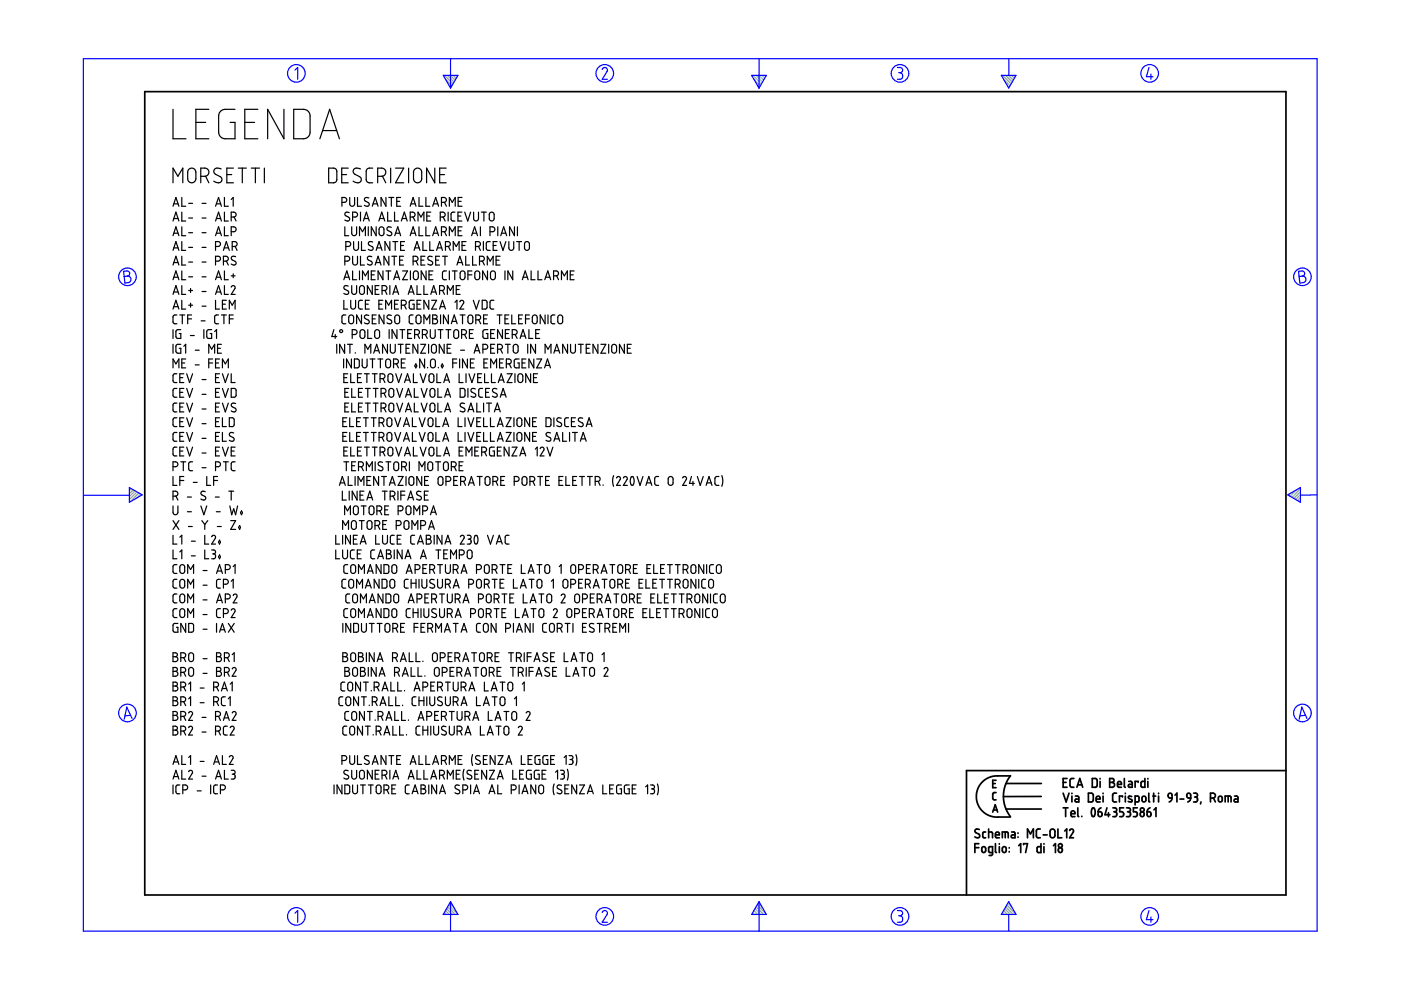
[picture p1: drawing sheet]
<svg xmlns="http://www.w3.org/2000/svg" width="297mm" height="210mm" viewBox="0 0 297 210" stroke-linecap="round" stroke-linejoin="round" font-family="sans-serif">
<g fill="none" stroke="#6c9" stroke-width=".25">
<path d="M94.2 16l1.8 1.8M94.5 16.8l1.3 1.4M94.8 16l1.5 1.4M95.3 18.3l.3 .3M95.5 16l1 1M96.1 16l.6 .6M96.7 16l.3 .2M159.6 16l1.8 1.8M159.9 16.8l1.3 1.4M160.3 16l1.4 1.4M160.7 18.3l.3 .3M160.9 16l1 1"/>
<path d="M161.5 16l.6 .6M162.1 16l.2 .2M212.6 16l1.8 1.8M212.8 16.8l1.3 1.4M213.2 16l1.4 1.4M213.7 18.3l.2 .3M213.8 16l1 1M214.4 16l.7 .6M215.1 16l.2 .2M27.5 103.4h-.1M27.9 103.6l-.5 .4M28.3 103.8l-.9 .9"/>
<path d="M28.7 104.1l-1.3 1.2M29 104.3l-1.6 1.6M29.4 104.5l-1.8 1.9M29.8 104.8l-.8 .8M273.4 104.7l-.3 .3M274.9 103.9l-1.4 1.3M275.7 103.6l-1.8 1.9M275.7 106.1l-.2 .3M275.7 105.5l-.6 .6M275.7 104.9l-1 1M275.7 104.2l-1.4 1.5M94 193.8v.1"/>
<path d="M94.2 193.5l.4 .4M94.4 193.1l.9 .8M94.7 192.7l1.2 1.2M94.9 192.3l1.6 1.6M95.1 191.9l1.9 1.9M95.4 191.5l.8 .8M159.4 193.8v.1M159.6 193.5l.4 .4M159.9 193.1l.8 .8M160.1 192.7l1.2 1.2M160.3 192.3l1.6 1.6M160.5 191.9l1.9 1.9"/>
<path d="M160.8 191.5l.8 .8M212.3 193.8v.1M212.6 193.5l.4 .4M212.8 193.1l.8 .8M213 192.7l1.2 1.2M213.2 192.3l1.6 1.6M213.5 191.9l1.8 1.9M213.7 191.5l.8 .8"/>
</g>
<g fill="none" stroke="#00f" stroke-width=".25">
<path d="M17.7 12.4h261.6v185h-261.6zM62.5 14.9l.6-.6v2.5M94 16h3.1l-1.6 2.7zM95.5 12.4v6.3M127.7 14.7l.5-.4 .5 .3v.5l-1 1.7h1.1M159.4 16h3.1l-1.6 2.7zM160.9 12.4v6.3M190.3 14.3h.7l.3 .3v.6l-.5 .2M190.5 15.4h.3M190.8 15.4l.5 .3v.7l-.3 .4h-.7M212.3 16h3.1l-1.5 2.7zM213.9 12.5v3.5"/>
<path d="M243.6 14.3l-.5 2h1.4M244 15.7v1.1M26.2 57.5l.9-.1 .3 .3 .1 .5-.5 .3 .5 .2 .3 .4-.1 .3-.3 .5-.9 .1zM27 58.5l-.7 .1M275.3 57.5l.9-.1 .3 .3 .1 .5-.5 .3 .5 .2 .3 .4-.1 .4-.2 .3-1 .2zM276.1 58.5l-.7 .1M17.8 105h9.6M27.4 103.4l2.7 1.5-2.7 1.6zM273 104.9l2.7-1.5v3.1zM279.3 104.9l-3.6 .1M27.7 151.7l-1.2 .1M28 152.3l-1.1-2.4-.6 2.6"/>
<path d="M276.8 151.7l-1.2 .1M277.1 152.3l-1.1-2.4-.6 2.6M62.5 193.6l.6-.5v2.4M95.5 191.2v6.2M95.5 191.2l1.6 2.7h-3.1zM127.7 193.5l.1-.3 .5-.1 .5 .4-.1 .4-1 1.6h1.1M160.9 191.2v6.2M160.9 191.2l1.6 2.7h-3.1zM190.3 193.1h.6l.4 .2v.5l-.5 .4M190.5 194.2h.3M190.8 194.2l.5 .3v.7l-.4 .3h-.6M213.9 191.2l1.5 2.7h-3.1z"/>
<path d="M213.9 193.9v3.5M243.6 193.1l-.5 1.9h1.4M244 194.4v1.1"/>
<circle cx="62.8" cy="15.6" r="1.87"/>
<circle cx="128.2" cy="15.6" r="1.87"/>
<circle cx="190.8" cy="15.6" r="1.87"/>
<circle cx="243.8" cy="15.6" r="1.87"/>
<circle cx="27" cy="58.7" r="1.87"/>
<circle cx="276.1" cy="58.7" r="1.87"/>
<circle cx="27" cy="151.2" r="1.87"/>
<circle cx="276.1" cy="151.2" r="1.87"/>
<circle cx="62.8" cy="194.3" r="1.87"/>
<circle cx="128.2" cy="194.3" r="1.87"/>
<circle cx="190.8" cy="194.3" r="1.87"/>
<circle cx="243.8" cy="194.3" r="1.87"/>
</g>
<g fill="none" stroke="#000" stroke-width=".36">
<path d="M30.7 19.4h241.9v170.4h-241.9zM206.7 179.7h.8M207.5 178.9h-.8v1.9M207.6 175.9l-.6-.1-.3 .4 .1 .3 .8 .4 .1 .5-.2 .2-.8-.2M208.2 179.7l.5-.2 .3 .3v.6l-.3 .3-.5-.1zM209 176.4h-.4l-.2 .2v.9l.2 .1h.4M209.6 176.4l.8 .1v1.1M209.6 175.8v1.8M210.5 166.1h.5M210.5 172.2l.5-1.6 .5 1.6M210.6 171.7h.8M211.1 177h.8l-.1-.5-.2-.1-.4 .1-.1 .9 .2 .2h.6"/>
<path d="M211.1 178.9v1.7l.2 .2M211.2 168h-.4l-.3 .3v1.1l.7 .2M211.2 165.4h-.7v1.6h.7M211.9 178.9v.1M211.9 179.5v1.3M212.5 177.6v-1.2h1.1l.2 1.2M212.6 179.7l.4-.2 .3 .3v.6l-.3 .3-.4-.1zM213.1 176.4v1.2M213.3 166.1h7.5M213.3 171.5h7.5M214 179.7v.1M214.2 164.5h-3.5l-.9 .3-.9 .5-.7 .6-.7 .9-.4 1-.1 1.1 .1 1.1 .4 .9 .7 1 .8 .6 .8 .5 .9 .2h3.5"/>
<path d="M214.2 164.5l-1 1.7-.5 2.2 .1 1.3 .3 1.3 1.1 2.1M214.5 176.4h.5l.2 .2v1h-.5a.31 .31 0 0 1-.3-.3 .31 .31 0 0 1 .3-.3h.5M215.8 176.6v.1M215.8 177.4v.1M216 179.3l.4-.4v1.9M217 179.1v-.2h.8l-.4 1.9M217.8 177.6v-1.8l.7 1 .6-1v1.8M220.6 175.8h-.6l-.3 .3 .1 1.3 .2 .2h.6M220.7 178.9v1.9l-.7-.1-.1-1 .2-.2h.6M220.8 168.9h-8.1M221.2 177h.8M221.3 178.9v.1"/>
<path d="M221.3 179.5v1.3M222.7 176l.5-.2 .4 .3 .1 1.1-.3 .4h-.4l-.3-.3zM223.4 179.3l.4-.4v1.9M224.3 175.8v1.8h.8M224.5 179.8l.4-.1 .2 .2 .1 .5-.1 .2-.3 .2-.3-.2-.1-.5zM225.4 165.9h.6M225.4 168.2l.6 1.8 .7-1.8M225.4 171.3h1M225.7 176.2l.5-.4v1.8M225.9 171.3v1.8M226.2 165.1h-.8v1.8h.8M226.8 176.1l.3-.3 .5 .2v.4l-.8 1.2h.8"/>
<path d="M227.1 172.5h.8l-.1-.5-.4-.1-.3 .2v.8l.2 .2h.6M227.3 168.2v.1M227.3 168.8v1.2M227.7 165.1h-.6l-.2 .3v1.4l.3 .1h.5M228 168.8h.5l.2 .2v1h-.5a.31 .31 0 0 1-.3-.3 .31 .31 0 0 1 .3-.3h.5M228.3 166.9l.6-1.8 .7 1.8M228.5 166.4h.9M228.5 171.3v1.7l.2 .1M229.4 173.1h.1M230.8 168.2h.7l.3 .3v1.2l-.3 .3h-.7zM231.6 165.1h.7l.3 .2v1.3l-.2 .3h-.8zM231.6 171.4a.53 .53 0 0 1 .5 .2 .53 .53 0 0 1 .1 .5l-.1 .7a.34 .34 0 0 1-.4 .3 .34 .34 0 0 1-.3-.4v-.6z"/>
<path d="M232.4 169.4h.8v-.3l-.2-.3-.5 .1-.1 .9 .2 .2h.6M232.8 172.1h.6l.2 .2 .1 .5-.2 .3h-.3l-.3-.1zM233.2 165.1v.1M233.2 165.7v1.2M233.4 171.3l-.4 .3-.2 .5M233.9 168.2v.1M233.9 168.8v1.2M234.7 171.3l-.4 1.4h1M235 172.3v.8M235.3 165.1h.6l.3 .3-.1 .4-.3 .1 .4 .1 .1 .3-.1 .4-.3 .2h-.6zM235.3 165.9h.5M235.9 171.3h.7l.1 .2 .1 .3-.4 .3"/>
<path d="M236.2 172.1h.2M236.4 172.1l.3 .2 .1 .5-.3 .3h-.6M236.7 168.2h-.5l-.3 .3v1.3l.3 .2h.5M236.9 166.3h.9l-.2-.5-.3-.1-.3 .1-.1 .9 .2 .2h.7M238 169v-.2h-.7v1.2M238.2 171.3h-.8v.8h.6l.2 .4-.1 .6h-.7M238.4 165.1v1.7l.2 .1M238.6 168.2v.1M238.6 168.8v1.2M238.8 171.3h.5l.3 .2v.4l-.3 .2M239.1 172.1h.2M239.3 172.1l.4 .3-.1 .5-.2 .2h-.6"/>
<path d="M239.3 165.7h.5l.3 .2v1h-.6a.31 .31 0 0 1-.3-.3 .31 .31 0 0 1 .3-.3h.6M239.9 168.9l-.2-.1a.29 .29 0 0 0-.4 .1 .29 .29 0 0 0 .1 .4l.5 .2a.33 .33 0 0 1 0 .5 .33 .33 0 0 1-.5 0l-.2-.1M240.7 170l.7-.1 .1-.9-.2-.2h-.6v1.9M241.1 171.3h-.8v.8h.6l.2 .3-.1 .7h-.7M241.3 165.9v-.2h-.6v1.2M241.9 172.3l.2-.2 .4 .2 .1 .5-.1 .2-.4 .1-.2-.1zM242.2 169l.2-.2 .4 .1 .2 .8-.2 .2-.4 .1-.3-.2zM242.7 165.1v1.8h-.6l-.2-.2 .1-.9 .2-.1h.5M243.2 172.1l.7 .2v.7l-.4 .1-.2-.1zM243.4 165.1v.1M243.4 165.7v1.2M243.6 168.2v1.6l.2 .2"/>
<path d="M243.8 171.3l-.4 .3-.2 .5M244.4 168.8h.6M244.6 168.2v1.8M244.7 171.7l.4-.4v1.8M245.6 168.2v.1M245.6 168.8v1.2M247.7 168.4l.3-.2 .4 .1 .1 .9-.7-.1zM248.5 169.2l-.2 .5-.4 .3M249.1 168.6l.4-.4v1.8M250.2 169.4h.8M251.7 168.3l.3-.1 .3 .1 .2 .9h-.6l-.2-.2zM252.5 169.2l-.2 .5-.5 .3"/>
<path d="M253.1 168.2l.7 .1 .1 .4-.4 .3M253.3 169h.2M253.5 169l.4 .2v.5l-.2 .3h-.6M254.6 170l-.1 .5M256.6 169.2l.9-.1 .2-.3-.1-.4-.4-.2h-.6v1.8M257.3 169.2l.4 .8M258.4 169l.2-.2 .4 .1 .1 .8-.1 .2-.4 .1-.3-.2zM259.8 170v-1.2l1.1 .1 .1 1.1M260.4 168.8v1.2M261.7 168.8h.6l.2 .3v.9h-.6a.31 .31 0 0 1-.3-.3 .31 .31 0 0 1 .3-.3h.6M272.6 163.4h-67.7v26.4M210.4 180.8h-.5l-.3-.2v-.9l.2-.2h.6v1.6l-.2 .3h-.5"/>
<path d="M214 180.6v.1"/>
<circle cx="224.8" cy="179.3" r=".42"/>
<circle cx="242.2" cy="171.7" r=".42"/>
</g>
<g fill="none" stroke="#000" stroke-width=".25">
<path d="M36.7 23.2v6.2h2.7M36.7 38.8v-3.2l1 1.8 1.1-1.8v3.2M40.1 35.9l.4-.3 .5 .1 .5 .6v1.8l-.2 .4-.4 .2h-.5l-.6-.5v-1.8zM41.5 26h2.1M42.6 37.4h1l.5-.3 .2-.8-.3-.5-.4-.2h-1v3.2M43.6 37.4l.7 1.4M44.3 23.2h-2.8v6.2h2.8M46.9 35.8l-1.1-.1-.3 .2-.2 .5 .3 .5 1.3 .7 .2 .4-.2 .5-.3 .2-.4 .1-.9-.4M48.1 37h1M49.5 35.6h-1.4v3.2h1.4M49.8 23.2h-2.4l-.5 .2-.4 .5-.1 .6v3.8l.2 .5 .5 .5 .5 .1h2.2v-3.4h-1M50.5 35.6h1.7"/>
<path d="M51.4 35.6v3.2M51.9 26h2.1M53.3 35.6h1.7M54.1 35.6v3.2M54.7 23.2h-2.8v6.2h2.8M56 35.6v3.2M60.2 23.2v6.2l-3.5-6.2v6.2M62.3 23.2l2.5 .1 .4 .2 .4 .5 .1 4.3-.3 .6-.5 .4-2.6 .1zM67.8 29.4l2.1-6.2 2.1 6.2M68.4 27.7h3M69.7 35.6h1.1l.6 .5v2.2l-.5 .4-1.2 .1zM72.5 37h1"/>
<path d="M73.8 35.6h-1.3v3.2h1.3M76.4 35.8l-1-.1-.4 .2-.1 .5 .2 .5 1.4 .7 .1 .4-.1 .5-.4 .2-.4 .1-.8-.4M79 35.6l-.9 .1-.3 .2-.2 .4 .1 2.1 .5 .4h.8M80.1 37.4h1l.5-.3 .2-.8-.3-.5-.4-.2h-1v3.2M81.1 37.4l.7 1.4M82.8 35.6v3.2M83.9 35.6h1.7l-1.7 3.2h1.7M86.6 35.6v3.2M87.8 36l.4-.3 .5-.1 .4 .2 .3 .4v1.9l-.6 .6h-.6l-.5-.5v-1.8zM92.2 35.6v3.2l-1.8-3.2v3.2M93.2 37h1.1M94.6 35.6h-1.4v3.2h1.4"/>
<path d="M36.7 43.7l.6-1.8 .6 1.8M36.7 46.9l.6-1.9 .6 1.9M36.7 50l.6-1.9 .6 1.9M36.7 53.1l.6-1.9 .6 1.9M36.7 56.2l.6-1.9 .6 1.9M36.7 59.3l.6-1.9 .6 1.9M36.9 43.2h.8M36.9 46.3h.8M36.9 49.4h.8M36.9 52.6h.8M36.9 55.7h.8M36.9 58.8h.8"/>
<path d="M38.5 41.9v1.8h.9M38.5 45v1.9h.9M38.5 48.1v1.9h.9M38.5 51.2v1.9h.9M38.5 54.3v1.9h.9M38.5 57.4v1.9h.9M40 43.1h.8M40 46.2h.8M40 49.3h.8M40 52.5h.8M40 55.6h.8M40 58.7h.8"/>
<path d="M42.8 43.1h.9M42.8 46.2h.9M42.8 49.3h.9M42.8 52.5h.9M42.8 55.6h.9M42.8 58.7h.9M45.7 52.3l.9-.2 .1-.5-.1-.3-.9-.1v1.9M45.7 55.4l.9-.2 .1-.5-.1-.3-.9-.1v1.9M45.7 43.7l.6-1.8 .6 1.8M45.7 46.9l.6-1.9 .6 1.9M45.7 50l.6-1.9 .6 1.9M45.7 59.3l.6-1.9 .6 1.9"/>
<path d="M45.9 43.2h.9M45.9 46.3h.9M45.9 49.4h.9M45.9 58.8h.9M47.4 55.4h.5l.4-.3 .1-.3-.2-.4-.8-.1v1.9M47.4 53.1l.6-1.9 .6 1.9M47.5 52.6h.9M47.6 41.9v1.8h.8M47.6 45v1.9h.8M47.6 48.1v1.9h.8M47.6 57.4v1.9h.8M48 55.4l.4 .8"/>
<path d="M49 46l.9-.1 .2-.3-.1-.4-.4-.2h-.6v1.9M49 49.1l.9-.1 .2-.3-.1-.4-.3-.2h-.7v1.9M49 42.3l.4-.4v1.8M49 58.5h.8M49.2 52.3l.7-.1 .3-.2 .1-.4-.2-.3-.9-.1v1.9M49.4 58.1v.8M49.6 46l.5 .9M49.8 52.2l.5 .9M50 54.4h-.7l-.3 .4 .2 .3 .8 .4v.5l-.5 .2-.5-.2M72.5 42.9l.8-.1 .2-.4-.1-.3-.3-.2h-.6v1.8M72.9 59.3l.6-1.9 .6 1.9M73.1 58.8h.9"/>
<path d="M73.1 55.4h.6l.4-.3v-.3l-.2-.4-.8-.1v1.9M73.1 48.1v1.9h.8M73.3 52.3l.7-.1 .3-.2 .1-.3-.2-.4-.9-.1v1.9M74 45.1l-.6-.1-.3 .5 .2 .2 .8 .5v.4l-.4 .3-.6-.2M74.1 41.9v1.4l.4 .4h.4l.2-.2 .1-1.6M74.6 48.1v1.5l.4 .4 .4-.1 .2-.3v-1.5M74.8 46l.9-.1 .1-.3-.1-.4-.3-.2h-.6v1.9M74.8 54.3v1.6l.4 .3 .6-.3v-1.6M74.8 57.4v1.9h.8M75 51.2v1.4l.1 .3 .3 .2 .6-.4v-1.5M75.8 41.9v1.8h.8M76.2 50v-1.9l.7 1 .6-1v1.9"/>
<path d="M76.2 57.4v1.9M76.4 45v1.9M76.4 54.3v1.9h.9M76.6 51.2v1.9h.9M76.9 59.3v-1.9l.6 1.1 .6-1.1v1.9M77 46.9l.7-1.9 .6 1.9M77.2 46.3h.9M78.1 48.1v1.9M78.2 42l-.6-.1-.3 .5 .1 .2 .8 .4v.6l-.5 .1-.4-.2M78.7 58.3h.6M78.8 54.4h-.7l-.2 .4 .2 .3 .7 .4 .1 .5-.5 .2-.5-.2M78.9 43.7l.6-1.8 .7 1.8"/>
<path d="M79 51.3l-.6-.1-.3 .4 .1 .3 .8 .5 .1 .5-.3 .2-.7-.2M79.1 43.2h.9M79.5 57.4h-.8v1.9h.8M79.5 56.2l.7-1.9 .6 1.9M79.7 55.7h.9M79.8 48.1v1.9l-1.1-1.9v1.9M79.8 53.1l.6-1.9 .6 1.9M79.9 52.6h.9M80.3 46.9l.6-1.9 .7 1.9M80.5 48.3l.5-.2 .4 .4v1.1l-.4 .4-.4-.1-.2-.2v-1.1zM80.5 46.3h.9M81.2 57.4v1.9l-1-1.9v1.9"/>
<path d="M81.8 41.9v1.8l-1-1.8v1.8M81.8 57.4h1.1M82.2 45v1.9h.8M82.3 57.4v1.9M82.4 41.9h1.1M82.4 54.3v1.9l-1-1.9v1.9M82.7 51.2v1.9l-1.1-1.9v1.9M83 48.2l-.7-.1-.3 .5 1 .7v.4l-.3 .3-.7-.2M83 41.9v1.8M83.1 54.3h1M83.3 51.2h1M83.5 59.3l.6-1.9 .6 1.9"/>
<path d="M83.6 54.3v1.9M83.7 45v1.9h.8M83.7 58.8h.9M83.7 50l.6-1.9 .6 1.9M83.8 51.2v1.9M83.9 49.4h.9M84.1 42.7h.6M84.7 55.2h.7M84.9 41.9h-.8v1.8h.8M84.9 52h.7M85.1 46.9l.6-1.9 .6 1.9M85.3 46.3h.9"/>
<path d="M85.4 57.4h1l-1 1.9h1M85.6 54.3h-.9v1.9h.9M85.8 51.2h-.9v1.9h.9M87 46l.8-.1 .2-.3-.1-.4-.4-.2h-.5v1.9M87 43.7l.6-1.8 .6 1.8M87 50l.6-1.9 .6 1.9M87 57.4v1.9M87.1 43.2h.9M87.1 49.4h.9M87.6 55.4h.6l.3-.3 .1-.3-.2-.4-.8-.1v1.9M87.6 46l.4 .9M87.7 57.7l.6-.3 .4 .4v1.1l-.5 .4-.3-.1-.2-.3z"/>
<path d="M87.8 53.1l.6-1.9 .6 1.9M88 52.6h.9M88.2 55.4l.4 .8M88.6 46.9v-1.9l.7 1 .6-1v1.9M88.8 41.9v1.8h.9M88.8 48.1v1.9h.9M89.3 55.2h.6M89.7 51.2v1.9h.8M90.1 54.3h-.8v1.9h.8M90.3 41.9v1.8h.8M90.3 48.1v1.9h.8M90.3 57.4v1.9l-1-1.9v1.9"/>
<path d="M90.5 45.8h.6M91 58.3h.6M91.1 51.2v1.9h.8M91.3 45h-.8v1.9h.8M91.6 54.4h-.6l-.3 .4 .2 .3 .8 .4v.5l-.5 .2-.5-.2M91.7 43.7l.7-1.8 .6 1.8M91.7 50l.7-1.9 .6 1.9M91.8 57.4h-.8v1.9h.8M91.9 43.2h.9M91.9 49.4h.9M92.4 55.2h.6M92.6 53.1l.6-1.9 .6 1.9"/>
<path d="M92.8 52.6h.8M93.2 54.3h-.8v1.9h.8M93.3 46l1-.1 .1-.3-.1-.4-.4-.2h-.6v1.9M93.6 42.9l.8-.1 .3-.4-.1-.3-.4-.2h-.6v1.8M93.6 49.1l.9-.1 .2-.4-.1-.3-.3-.2h-.7v1.9M93.8 54.3h1M94 46l.4 .9M94.2 42.9l.5 .8M94.2 49.1l.5 .9M94.3 54.3v1.9M94.4 52.3l.7-.1 .3-.2 .1-.3-.2-.4-.9-.1v1.9M94.7 57.4l-.6 .1-.3 .3 .1 1.3 .8 .2"/>
<path d="M95 45v1.9M95.1 52.2l.4 .9M95.3 43.7v-1.8l.6 1 .6-1v1.8M95.3 50v-1.9l.6 1 .6-1v1.9M95.3 57.4v1.9M95.9 57.4h1M96.1 53.1v-1.9l.6 1.1 .6-1.1v1.9M96.4 57.4v1.9M96.5 45h-.6l-.3 .3 .1 1.3 .2 .2 .6 .1M96.9 56.2l.6-1.9 .6 1.9M97 55.7h1M97.1 45.8h.6"/>
<path d="M97.1 42.7h.7M97.1 48.9h.7M97.6 57.7l.6-.3 .4 .4v1.1l-.4 .4-.4-.1-.2-.3zM97.9 45h-.8v1.9h.8M98 41.9h-.9v1.8h.9M98 48.1h-.9v1.9h.9M98 52h.6M98.5 45l.7 1.9 .6-1.9M98.7 54.3v1.9h.9M98.8 51.2h-.8v1.9h.8M99.2 58.3h.9M100 50l.6-1.9 .6 1.9"/>
<path d="M100.1 57.4h-.9v1.9M100.2 49.4h.9M100.2 54.3v1.9h.8M100.4 45v1.5l.2 .2 .3 .2 .5-.4 .1-1.5M100.8 57.7l.5-.3 .4 .4v1.1l-.4 .4-.4-.1-.2-.3zM100.8 52.3l.9-.2 .2-.5-.2-.3-.9-.1v1.9M101.5 52.2l.4 .9M101.7 55.4l.9-.2 .1-.4-.2-.4-.8-.1v1.9M101.9 48.1v1.9M102.1 45h1M102.3 55.4l.4 .8M102.5 51.2v1.9"/>
<path d="M102.6 45v1.9M103.3 56.2v-1.9l.6 1.1 .7-1.1v1.9M103.4 57.4v1.9l-1.1-1.9v1.9M103.8 45.2l.5-.2 .4 .3 .1 1.2-.4 .3h-.3l-.3-.2zM103.9 49.1h.8l.2-.4-.1-.5-.9-.1v1.9M103.9 51.2h-.5l-.3 .4 .1 1.3 .2 .2h.5M104.1 57.7l.5-.3 .4 .4v1.1l-.3 .4-.5-.1-.2-.3zM104.6 52h.6M105.2 55.2h.6M105.4 51.2h-.8v1.9h.8M105.5 48.1v1.9M106 51.2l.6 1.9 .7-1.9"/>
<path d="M106 54.3h-.8v1.9h.8M106.2 50l.6-1.9 .6 1.9M106.3 49.4h1M107.1 57.4v1.9M107.9 51.2v1.5l.5 .4 .3-.1 .2-.3v-1.5M108.7 57.4v1.9l-1-1.9v1.9M109.1 48.1v1.9l-1.1-1.9v1.9M109.5 51.2h1.1M109.7 48.1v1.9M110.1 51.2v1.9M110.7 59.3l.7-1.9 .6 1.9M110.9 58.8h.9"/>
<path d="M111.3 51.4l.6-.2 .3 .3v1.1l-.3 .5-.4-.1-.3-.3zM112.6 57.4v1.9h.8M114.1 57.4v1.9h.8M115.5 59.3l.6-1.9 .7 1.9M115.7 58.8h.9M117.4 58.5l.8-.1 .2-.4-.1-.4-.3-.2h-.6v1.9M118 58.5l.4 .8M119 59.3v-1.9l.7 1.1 .6-1.1v1.9M120.9 58.3h.6M121.7 57.4h-.8v1.9h.8M36.7 69.9v1.9M36.7 73v1.9"/>
<path d="M36.7 78v-1.9l.6 1.1 .6-1.1v1.9M36.7 62.4l.6-1.8 .6 1.8M36.7 65.5l.6-1.8 .6 1.8M36.9 61.9h.8M36.9 65h.8M37.5 66.8h-.5l-.3 .3v1.3l.3 .2h.5M37.5 79.2h-.5l-.3 .3v1.4l.3 .2h.5M38.1 66.8h1.1M38.3 69.9h-.7l-.3 .3v1.2l.2 .3 .8 .1v-1.1h-.3M38.3 73h-.7l-.3 .3v1.2l.2 .3 .8 .1v-1h-.3M38.5 60.6v1.8h.9M38.5 63.7v1.8h.9"/>
<path d="M38.5 77h.7M38.7 66.8v1.8M39 73.4l.4-.4v1.9M39 79.2h-.9v1.9h.9M39.4 76.1h-.9v1.9h.9M39.6 79.2l.6 1.9 .6-1.9M39.8 67.6h.8M40 61.6h.8M40 64.7h.8M40.4 71.1h.8M40.4 61.2v.8M40.4 64.3v.8"/>
<path d="M40.6 66.8h-.8v1.8M41.4 74.3h.8M41.4 77.4h.8M42.7 68h.8M42.8 61.8h.9M42.8 64.9h.9M43.2 69.9v1.9M44.3 74.9v-1.9l.6 1 .6-1v1.9M44.3 77h.8M44.9 69.9h-.8l-.2 .3-.1 1.2 .2 .3 .9 .1v-1.1h-.3M45.1 76.1h-.8v1.9M45.5 70.3l.4-.4v1.9"/>
<path d="M45.7 63.7v1.8h.8M45.7 62.4l.6-1.8 .6 1.8M45.7 77h.6M45.9 61.9h.9M46.1 73.9h.6M46.3 66.8h-.5l-.3 .3v1.3l.3 .2h.5M46.5 76.1h-.8v1.9h.8M46.5 79.2h-.8v1.9h.8M46.9 66.8h1.1M46.9 73h-.8v1.9h.8M47.2 78v-1.9l.6 1.1 .6-1.1v1.9M47.2 64.5h.6"/>
<path d="M47.2 79.2l.6 1.9 .6-1.9M47.5 66.8v1.8M47.6 60.6v1.8h.8M48 63.7h-.8v1.8h.8M48.6 65.5v-1.8l.6 1 .6-1v1.8M48.6 67.6h.8M49 60.9l.3-.3 .5 .1v.4l-.8 1.3h.8M49 79.2v1.9h.8M49.4 66.8h-.8v1.8M70.8 69.9l-.4 1.5h1M71.1 70.9v.9M71.4 73v1.9"/>
<path d="M72.9 76.1v1.9M72.9 63.7v1.8h.8M73.1 73v1.9l-1.1-1.9v1.9M73.3 66.8h-.5l-.3 .3v1.3l.3 .2h.5M73.7 73h1M73.7 79.2h-.8v1.9h.8M73.8 60.7l-.6-.1-.3 .4 .1 .3 .9 .4v.5l-.5 .2-.5-.2M74.1 66.9l.6-.1 .3 .4v1l-.3 .4h-.4l-.3-.3-.1-1.1zM74.2 73v1.9M74.4 63.7v1.4l.4 .4 .4-.1 .2-.2v-1.5M74.4 79.2v1.9h.8M74.5 76.1v1.9l-1-1.9v1.9"/>
<path d="M74.6 60.6v1.4l.4 .4h.4l.2-.3v-1.5M74.7 70.9l.9-.1 .1-.4-.1-.3-.4-.2h-.5v1.9M75.1 76.1l.8 .1 .3 .2v1.2l-.3 .4h-.8zM75.3 74.8v.1M76.4 60.7l.5-.1 .4 .4v1l-.4 .4-.5-.1-.2-.3v-1zM76.5 70l.6-.1 .2 .4 .1 1.1-.4 .3-.3 .1-.4-.4v-1zM76.6 79.2h-.8v1.9h.8M76.6 66.8v1.8l-1-1.8v1.8M76.8 76.1v1.5l.1 .2 .4 .2 .4-.1 .1-.3v-1.5M76.9 63.7h-.7l-.2 .3v1.3l.3 .2h.6M77.3 79.2h1M77.4 74.9v-1.9l.6 1 .6-1v1.9"/>
<path d="M77.5 64.5h.6M77.8 79.2v1.9M78 69.9v1.9h.8M78.2 66.9l-.6-.1-.2 .1-.1 .4 .1 .2 .8 .4v.6l-.5 .1-.4-.1M78.3 63.7h-.8v1.8h.8M78.5 76.1h1M78.9 60.6v1.8l-1-1.8v1.8M78.9 67.6h.6M78.9 79.2h1.1M79 76.1v1.9M79.2 74.9l.7-1.9 .6 1.9M79.4 74.4h.9"/>
<path d="M79.4 79.2v1.9M79.5 70.1l.5-.2 .5 .4v1.1l-.3 .3-.4 .1-.3-.4zM79.5 61.4h.7M79.8 66.8h-.9v1.8h.9M80.1 76.1h1.1M80.3 64.5h.6M80.4 60.6h-.9v1.8h.9M80.6 76.1v1.9M81 61.6l.9-.1 .1-.4-.1-.4-.3-.1h-.6v1.8M81.2 63.7h-.9v1.8h.9M81.4 66.8v1.8l-1-1.8v1.8M81.6 61.6l.4 .8"/>
<path d="M81.8 65.5v-1.8l.6 1 .6-1v1.8M81.9 76.3l.5-.2 .4 .4v1.1l-.4 .4-.4-.1-.2-.2v-1.1zM82.1 73v1.9l-1-1.9v1.9M82.4 79.4l.5-.2 .3 .3 .1 1.2-.5 .4-.3-.1-.2-.3zM82.5 69.9v1.9M82.7 60.6v1.8M82.8 73v1.5l.5 .4 .3-.1 .2-.3v-1.5M83 66.9l-.6-.1-.3 .2-.1 .3 1 .7v.5l-.5 .1-.5-.1M83.3 62.4l.6-1.8 .6 1.8M83.4 77.2l.8-.1 .3-.4-.2-.4-.9-.2v1.9M83.5 61.9h.8M83.7 64.5h.6"/>
<path d="M83.8 66.9l.5-.1 .4 .3v1.1l-.3 .4h-.4l-.3-.3v-1.1zM83.9 79.2l.6 1.9 .7-1.9M84.1 77.2l.4 .8M84.2 69.9v1.9l-1.1-1.9v1.9M84.4 73h1.1M84.5 63.7h-.8v1.8h.8M84.8 69.9h1M84.9 73v1.9M85.1 64.7l.8-.1 .2-.3-.1-.4-.3-.2h-.6v1.8M85.1 77h.6M85.3 69.9v1.9M85.7 64.7l.4 .8"/>
<path d="M85.9 76.1h-.8v1.9h.8M86.1 73.9h.6M86.4 70.7h.7M86.6 62.4l.6-1.8 .6 1.8M86.7 61.9h.9M86.9 73h-.8v1.9h.8M87.3 69.9h-.9v1.9h.9M87.6 66.8h-.5l-.3 .3v1.3l.3 .2h.5M87.7 79.2v1.9h.8M87.8 63.7h-.7l-.3 .3v1.2l.3 .3h.7v-1h-.3M87.9 70.9l.9-.1 .1-.3-.1-.4-.3-.2h-.6v1.9M88.2 77.2l.2 .4-.2 .4-.3-.4z"/>
<path d="M88.3 67l.5-.2 .4 .3v1.2l-.3 .3h-.3l-.4-.3zM88.4 60.6v1.8h.9M88.4 64.5h.6M88.5 70.9l.4 .9M88.6 73v1.9l-1.1-1.9v1.9M89.1 79.2l.6 1.9 .6-1.9M89.2 73h1l-1 1.9h1M89.3 63.7h-.9v1.8h.9M89.6 70.9l.9-.1 .1-.3-.1-.4-.4-.2h-.5v1.9M89.9 60.6v1.8h.8M89.9 68.6v-1.8l.6 1 .6-1v1.8M90 76.1v1.9l-1-1.9v1.9"/>
<path d="M90.2 70.9l.4 .9M90.7 77.9v.1M90.9 73v1.9M90.9 63.7v1.8l-1-1.8v1.8M91.1 79.4l.5-.2 .4 .4v1.1l-.4 .4h-.3l-.3-.3v-1.1zM91.2 69.9v1.5l.4 .4 .5-.1 .1-.3 .1-1.5M91.3 62.4l.6-1.8 .7 1.8M91.4 76.3l.5-.2 .4 .4v1.1l-.4 .4-.4-.1-.2-.3zM91.5 61.9h.9M91.5 63.7h1.1l-1.1 1.8h1.1M91.7 73.1l.4-.1 .4 .4v1l-.3 .4-.3 .1-.4-.4v-1.1zM91.7 66.8h.8l.2 .3-.2 .4-.2 .1 .3 .2 .2 .2-.1 .4-.3 .2h-.7z"/>
<path d="M91.7 67.6h.6M92.6 79.2v1.9h.9M92.9 69.9h1M92.9 77.9v.1M93.2 61.6h.6l.3-.2 .1-.4-.2-.4h-.8v1.8M93.2 65.5l.6-1.8 .6 1.8M93.4 65h.9M93.4 66.8v1.8M93.4 69.9v1.9M93.8 77.2l.2 .4-.2 .4-.2-.4zM93.8 61.6l.4 .8M94.2 73v1.9l-1.1-1.9v1.9"/>
<path d="M94.6 69.9h1M94.8 73.9h.6M94.8 62.4v-1.8l.7 1 .6-1v1.8M95.1 66.8v1.8l-1.1-1.8v1.8M95.1 69.9v1.9M95.6 73h-.8v1.9h.8M95.7 68.6l.6-1.8 .6 1.8M95.9 68.1h.9M96 77h.8M96.3 70.1l.5-.2 .4 .4v1.1l-.3 .3-.3 .1-.4-.4zM96.5 64.1l.4-.4v1.8M96.7 61.4h.6"/>
<path d="M96.8 76.1h-.8v1.9M97.3 79.2v1.9h.9M97.5 76.1v1.9M97.5 64l.1-.2 .4-.1 .3 .4-.8 1.4h.8M97.6 60.6h-.9v1.8h.9M97.6 66.8h1M97.7 74.3h.8M97.9 70.9l.9-.1 .1-.4-.1-.3-.4-.2h-.5v1.9M98.1 66.8v1.8M98.5 70.9l.4 .9M98.8 79.2v1.9M99.1 76.1v1.9l-1-1.9v1.9"/>
<path d="M99.4 66.9l.5-.1 .3 .4v1l-.3 .4h-.4l-.2-.3-.1-1.1zM99.4 79.2l.7 1.9 .6-1.9M99.5 70.7h.6M99.7 77h.7M100.4 63.7l.6 1.8 .6-1.8M100.4 69.9h-.9v1.9h.9M100.5 74.9l.6-1.9 .6 1.9M100.6 76.1h-.9v1.9h.9M100.7 74.4h.9M100.9 67.8h.7l.3-.2v-.5l-.2-.3h-.8v1.8M101.5 67.8l.4 .8M102.1 79.2h-.8v1.9h.8"/>
<path d="M102.2 63.7h.8l.3 .3v1.1l-.3 .4h-.8zM102.4 74h.6l.3-.2 .1-.4-.1-.2-.9-.2v1.9M102.5 67.6h.7M102.6 77h.6M102.7 79.2v1.9h.9M103.4 66.8h-.9v1.8h.9M103.4 69.9h-.7l-.3 .3v1.2l.2 .3 .8 .1v-1.1h-.3M103.4 76.1h-.8v1.9h.8M104 70.7h.7M104 78v-1.9l.7 1.1 .6-1.1v1.9M104 73.9h.7M104.2 79.2v1.9h.8"/>
<path d="M104.7 63.7h-.6l-.2 .3v1.3l.3 .2h.5M104.9 69.9h-.9v1.9h.9M104.9 73h-.9v1.9h.9M105.4 66.8h1M105.5 74h.6l.3-.2 .1-.4-.1-.2-.9-.2v1.9M105.9 66.8v1.8M105.9 77h.6M106.1 74l.4 .9M106.5 69.9v1.9l-1-1.9v1.9M106.7 76.1h-.8v1.9h.8M107.1 67.6h.6M107.1 70.7h.7"/>
<path d="M107.1 73h1.1M107.4 77.2l.9-.2 .1-.3-.1-.4-.3-.2h-.6v1.9M107.5 79.2h1.1l-1.1 1.9h1.1M107.7 73v1.9M107.9 66.8h-.8v1.8h.8M108 77.2l.4 .8M108 69.9h-.9v1.9h.9M108.5 66.8v1.8h.8M108.6 70.9l.9-.1 .1-.3-.1-.5-.9-.1v1.9M109 73.1l.5-.1 .3 .4 .1 1-.4 .4-.3 .1-.4-.4v-1.1zM109.2 79.2v1.9M109.2 70.9l.4 .9"/>
<path d="M109.9 79.4l.5-.2 .4 .3v1.2l-.3 .4-.5-.1-.2-.3zM110 67.6h.6M110.1 76.1h-.8l-.3 .3v1.3l.2 .2 .9 .1v-1h-.4M110.3 71.8l.6-1.9 .6 1.9M110.4 71.2h.9M110.7 77h.6M110.8 66.8h-.8v1.8h.8M111.4 67.6h.8M111.5 76.1h-.8v1.9h.8M111.9 73v1.9M112.1 69.9v1.9h.9M112.2 66.8h-.8v1.8"/>
<path d="M112.5 79.2v1.9l-1-1.9v1.9M113 66.9l.4-.1 .5 .3v1.1l-.3 .4h-.4l-.3-.3v-1.1zM113.2 76.1v1.9l-1.1-1.9v1.9M113.5 73v1.9l-1-1.9v1.9M113.6 70.7h.6M113.8 76.1h1l-1 1.9h1M114 79.2h-.9v1.9h.9M114.4 69.9h-.8v1.9h.8M115.5 78l.6-1.9 .6 1.9M115.6 66.8v1.8l-1.1-1.8v1.8M115.6 74.9v-1.9l.6 1 .6-1v1.9M115.6 77.5h.9"/>
<path d="M116.2 66.8v1.8M117.4 74.9l.6-1.9 .7 1.9M117.6 74.4h.9M117.6 66.8h-.5l-.3 .3v1.3l.3 .2h.5M118.4 66.9l.4-.1 .5 .3v1.1l-.3 .4h-.4l-.3-.3v-1.1zM120.3 73v1.9l-1-1.9v1.9M121 73v1.5l.1 .2 .4 .2 .5-.4v-1.5M122.6 73h1.1M123.1 73v1.9M124.3 73.9h.6M125.1 73h-.8v1.9h.8M126.8 73v1.9l-1.1-1.9v1.9"/>
<path d="M127.4 73h1l-1 1.9h1M129.1 73v1.9M129.8 73.2l.5-.2 .4 .3v1.2l-.3 .3-.3 .1-.4-.3zM132.4 73v1.9l-1.1-1.9v1.9M133 73.9h.6M133.8 73h-.8v1.9h.8M36.7 99l.8-.2 .2-.3-.1-.4-.3-.2h-.6v1.9M37.5 82.4h-.6l-.2 .3v1.4l.8 .1M37.5 85.5h-.6l-.2 .3v1.4l.8 .1M37.5 88.6h-.5l-.3 .3v1.4l.3 .1h.5M37.5 91.7h-.5l-.3 .3 .1 1.4 .7 .2M37.5 94.8h-.5l-.3 .3v1.3l.3 .3h.5"/>
<path d="M38.1 80.1h.7M38.1 83.2h.7M38.1 86.3h.7M38.1 89.4h.7M38.1 92.5h.7M38.1 95.6h.7M38.3 97.9h1.1M38.9 97.9v1.9M39 82.4h-.9v1.8h.9M39 85.5h-.9v1.8h.9M39 88.6h-.9v1.8h.9M39 91.7h-.9v1.9h.9"/>
<path d="M39 94.8h-.9v1.9h.9M39.6 82.4l.6 1.8 .6-1.8M39.6 85.5l.6 1.8 .6-1.8M39.6 88.6l.6 1.8 .6-1.8M39.6 91.7l.6 1.9 .6-1.9M39.6 94.8l.6 1.9 .6-1.9M40.8 97.9h-.5l-.3 .3v1.3l.3 .3h.5M42.8 80.5h.9M42.8 83.6h.9M42.8 86.7h.9M42.8 89.8h.9M42.8 92.9h.9"/>
<path d="M42.8 96.1h.9M42.8 99.2h.9M45.7 99l.9-.2 .1-.2v-.5l-.4-.2h-.6v1.9M45.7 80.1h.6M45.7 83.2h.6M45.7 86.3h.6M45.7 89.4h.6M45.7 92.5h.6M45.7 95.6h.6M46.5 82.4h-.8v1.8h.8M46.5 85.5h-.8v1.8h.8M46.5 88.6h-.8v1.8h.8"/>
<path d="M46.5 91.7h-.8v1.9h.8M46.5 94.8h-.8v1.9h.8M47.2 88.6v1.8h.8M47.2 91.7v1.9h.8M47.2 82.4l.6 1.8 .6-1.8M47.2 85.5l.6 1.8 .6-1.8M47.2 94.8l.6 1.9 .6-1.9M47.4 97.9h1M47.9 97.9v1.9M48.6 88.6h.7l.3 .3 .1 1.1-.3 .4h-.8zM49 82.4h.7l.3 .2 .1 1.3-.4 .3h-.7zM49 95.6h.7"/>
<path d="M49.6 91.8l-.7-.1-.2 .2-.1 .3 1 .7v.5l-.5 .2-.5-.3M49.8 97.9h-.5l-.3 .4 .1 1.2 .2 .3h.5M49.8 94.8h-.8v1.9h.8M50 85.6l-.7-.1-.3 .4 .2 .3 .8 .5v.4l-.5 .2-.5-.2M72.7 89.4h.6M72.7 92.5h.6M72.9 80.1h.6M72.9 95.6h.6M72.9 97.9h1M73.1 83.2h.6M73.1 86.3h.6M73.4 97.9v1.9"/>
<path d="M73.5 88.6h-.8v1.8h.8M73.5 91.7h-.8v1.9h.8M73.7 94.8h-.8v1.9h.8M73.9 82.4h-.8v1.8h.8M73.9 85.5h-.8v1.8h.8M74.1 88.6v1.8h.9M74.1 91.7v1.9h.9M74.4 94.8v1.9h.8M74.6 82.4v1.8h.8M74.6 85.5v1.8h.8M74.6 98.7h.6M75.4 97.9h-.8v1.9h.8"/>
<path d="M75.6 89.4h.6M75.6 92.5h.6M75.8 80.1h.6M75.8 95.6h.6M76 99l.9-.2 .1-.3v-.4l-.4-.2h-.6v1.9M76 83.2h.6M76 86.3h.6M76.4 88.6h-.8v1.8h.8M76.4 91.7h-.8v1.9h.8M76.6 99l.4 .8M76.6 94.8h-.8v1.9h.8M76.9 82.4h-.9v1.8h.9"/>
<path d="M76.9 85.5h-.9v1.8h.9M77 88.6h1.1M77 91.7h1.1M77.3 94.8h1M77.5 82.4h1M77.5 85.5h1M77.6 88.6v1.8M77.6 91.7v1.9M77.7 99.8v-1.9l.6 1.1 .6-1.1v1.9M77.8 94.8v1.9M78 82.4v1.8M78 85.5v1.8"/>
<path d="M78.7 88.6h1.1M78.7 91.7h1.1M78.9 94.8h1.1M79.1 82.4h1.1M79.1 85.5h1.1M79.2 88.6v1.8M79.2 91.7v1.9M79.4 94.8v1.9M79.5 97.9v1.9M79.7 82.4v1.8M79.7 85.5v1.8M80.4 89.6l.8-.1 .2-.3-.1-.4-.3-.2h-.6v1.8"/>
<path d="M80.4 92.7h.6l.3-.2 .1-.4-.2-.3-.8-.1v1.9M80.6 80.3h.6l.3-.2 .1-.4-.2-.4-.8-.1v1.9M80.6 95.8l.8-.1 .2-.3-.1-.4-.9-.2v1.9M80.8 83.4h.5l.4-.2 .1-.4-.2-.3-.8-.1v1.8M80.8 86.5h.6l.3-.2 .1-.4-.2-.3-.8-.1v1.8M81 89.6l.4 .8M81 92.7l.4 .9M81.1 98l-.6-.1-.3 .5 .1 .3 .8 .4 .1 .5-.4 .2-.6-.2M81.2 80.3l.4 .8M81.2 95.8l.4 .9M81.4 83.4l.4 .8M81.4 86.5l.4 .8"/>
<path d="M81.8 97.9h1.1M82.1 88.8l.6-.2 .3 .3 .1 1.1-.4 .4-.5-.1-.2-.2zM82.1 91.9l.6-.2 .3 .3 .1 1.1-.4 .5-.5-.2-.2-.2zM82.3 97.9v1.9M82.4 95l.4-.2 .4 .3 .1 1.2-.3 .3h-.5l-.2-.3zM82.6 82.5l.5-.1 .4 .3v1.1l-.4 .4h-.3l-.3-.3-.1-1.1zM82.6 85.6l.5-.1 .4 .4v1l-.4 .4h-.3l-.3-.3-.1-1zM83.6 98.1l.5-.2 .4 .3v1.2l-.3 .4h-.3l-.4-.3v-1.1zM83.7 88.6l.6 1.8 .6-1.8M83.7 91.7l.6 1.9 .6-1.9M83.9 94.8l.6 1.9 .7-1.9M84.1 82.4l.6 1.8 .7-1.8"/>
<path d="M84.1 85.5l.6 1.8 .7-1.8M85.2 99l.8-.2 .2-.3-.2-.4-.8-.2v1.9M85.6 90.4l.6-1.8 .6 1.8M85.6 93.6l.6-1.9 .6 1.9M85.7 89.9h.9M85.7 93h.9M85.8 81.1l.6-1.9 .6 1.9M85.8 96.7l.6-1.9 .6 1.9M85.8 99l.4 .8M85.9 80.6h.9M85.9 96.2h.9M86 84.2l.6-1.8 .6 1.8"/>
<path d="M86 87.3l.6-1.8 .6 1.8M86.1 83.7h1M86.1 86.8h1M86.8 97.9v1.9M87.4 88.6v1.8h.9M87.4 91.7v1.9h.9M87.7 94.8v1.9h.8M87.8 82.4v1.8h.9M87.8 85.5v1.8h.9M88.8 99.8v-1.9l.7 1.1 .6-1.1v1.9M88.9 88.6l.6 1.8 .6-1.8M88.9 91.7l.6 1.9 .6-1.9"/>
<path d="M89.1 94.8l.6 1.9 .6-1.9M89.3 82.4l.6 1.8 .7-1.8M89.3 85.5l.6 1.8 .7-1.8M90.8 98.1l.5-.2 .4 .4v1.1l-.3 .4h-.3l-.4-.4zM90.8 88.8l.6-.2 .4 .3v1.2l-.4 .3h-.4l-.2-.3zM90.8 91.9l.6-.2 .4 .3v1.2l-.4 .4-.4-.1-.2-.3zM91.1 95l.4-.2 .4 .3 .1 1.2-.3 .3-.3 .1-.4-.3v-1.1zM91.3 82.5l.5-.1 .4 .3v1.1l-.4 .4h-.3l-.3-.3v-1.1zM91.3 85.6l.6-.1 .3 .4v1l-.4 .4h-.3l-.3-.3v-1.1zM92.4 97.9h1M92.4 88.6v1.8h.8M92.4 91.7v1.9h.8"/>
<path d="M92.6 94.8v1.9h.9M92.8 82.4v1.8h.9M92.8 85.5v1.8h.9M92.9 97.9v1.9M93.9 90.4l.6-1.8 .6 1.8M93.9 93.6l.6-1.9 .6 1.9M94 89.9h.9M94 93h.9M94.1 98.2l.5-.3 .4 .4 .1 1.1-.4 .4h-.3l-.4-.4zM94.1 81.1l.6-1.9 .6 1.9M94.1 96.7l.6-1.9 .6 1.9M94.3 80.6h.8"/>
<path d="M94.3 96.2h.8M94.3 84.2l.6-1.8 .6 1.8M94.3 87.3l.6-1.8 .6 1.8M94.5 83.7h.9M94.5 86.8h.9M95.7 99l.9-.2 .1-.4-.1-.3-.3-.2h-.6v1.9M96.3 99l.4 .8M97.1 88.6v1.8h.9M97.1 91.7v1.9h.9M97.3 95.6h.7M97.3 98.7h.7M97.6 82.4h.7l.3 .2v1.3l-.3 .3h-.7z"/>
<path d="M98.2 94.8h-.9v1.9h.9M98.2 97.9h-.9v1.9h.9M98.5 85.6l-.7-.1-.2 .5 .1 .2 .8 .5v.4l-.4 .2-.5-.2M98.6 88.6v1.8M98.6 91.7v1.9M98.8 96.7v-1.9l.6 1 .7-1v1.9M99.2 82.4v1.8M99.2 87.3l.6-1.8 .7 1.8M99.2 88.6l.6 1.8 .7-1.8M99.2 91.7l.6 1.9 .7-1.9M99.4 86.8h.9M100.7 95.6h.6"/>
<path d="M100.8 82.5l-.7-.1-.3 .5 .2 .2 .7 .4 .2 .2-.1 .3-.4 .2-.6-.2M101.1 85.5v1.8h.8M101.1 89.4h.6M101.1 92.5h.6M101.3 80.1h.6M101.5 94.8h-.8v1.9h.8M101.9 88.6h-.8v1.8h.8M101.9 91.7h-.8v1.9h.8M102.1 95.8l.9-.1 .2-.3-.1-.4-.4-.2h-.6v1.9M102.3 82.4h-.6l-.2 .3 .1 1.4 .7 .1M102.5 85.5v1.8M102.5 88.6v1.8h.9"/>
<path d="M102.5 91.7v1.9h.9M102.7 95.8l.5 .9M103 83.2h.6M103.2 85.5h1M103.7 85.5v1.8M103.8 82.4h-.8v1.8h.8M104 88.6v1.8h.8M104 91.7v1.9h.8M104.8 94.8h-.7l-.3 .3v1.3l.2 .2 .8 .1v-1.1h-.3M104.8 87.3l.7-1.8 .6 1.8M105 86.8h.9M105.3 82.5l-.7-.1-.2 .5 .9 .6 .1 .5-.5 .2-.5-.2"/>
<path d="M105.5 90.4l.6-1.8 .6 1.8M105.5 93.6l.6-1.9 .6 1.9M105.5 95.6h.6M105.6 89.9h.9M105.6 93h.9M105.6 81.1l.7-1.9 .6 1.9M105.8 80.6h.9M106.1 84.2l.6-1.8 .6 1.8M106.2 83.7h.9M106.3 94.8h-.8v1.9h.8M107.3 88.6h1.1l-1.1 1.8h1.1M107.3 91.7h1.1l-1.1 1.9h1.1"/>
<path d="M107.9 94.8v1.9l-1-1.9v1.9M108.6 94.8h1l-1 1.9h1M109 88.6v1.8M109 91.7v1.9M109.7 88.8l.5-.2 .4 .3v1.1l-.4 .4-.5-.1-.1-.2zM109.7 91.9l.5-.2 .4 .3v1.1l-.4 .5-.5-.2-.1-.2zM110.2 96.7l.6-1.9 .7 1.9M110.4 96.2h.9M112.3 88.6v1.8l-1-1.8v1.8M112.3 91.7v1.9l-1-1.9v1.9M112.9 89.4h.6M112.9 92.5h.6"/>
<path d="M113.1 80.1h.6M113.5 95.2l.4-.4v1.9M113.7 88.6h-.8v1.8h.8M113.7 91.7h-.8v1.9h.8M114.5 95.1a.4 .4 0 0 1 .4-.3 .4 .4 0 0 1 .4 .2v.4l-.8 1.3h.9M115.8 88.6h.7l.3 .3v1.1l-.2 .4h-.8zM116 94.8l.6 1.9 .6-1.9M116.7 91.8l-.6-.1-.3 .4 .2 .4 .7 .4 .1 .5-.6 .2-.4-.3M117.4 88.6v1.8M117.4 93.6l.6-1.9 .7 1.9M117.6 93h.9M119 88.7l-.7-.1-.3 .4 .2 .3 .8 .5v.5l-.5 .1-.5-.2"/>
<path d="M119.3 91.7v1.9h.8M120.5 88.6h-.5l-.3 .3 .1 1.4 .2 .1h.5M120.8 91.7v1.9M121.2 89.4h.6M121.4 91.7h1M121.9 91.7v1.9M122 88.6h-.8v1.8h.8M123 93.6l.7-1.9 .6 1.9M123.2 93h.9M123.5 88.7l-.7-.1-.2 .5 .2 .2 .8 .5v.5l-.5 .1-.5-.2M124.3 90.4l.6-1.8 .6 1.8M124.5 89.9h.8"/>
<path d="M36.7 105.2h.6l.3-.2 .1-.4-.2-.3-.8-.2v1.9M36.7 107.3v1.4l.4 .4 .5-.1 .1-.2v-1.5M36.7 101v1.9h.8M36.7 113.5v1.9h.8M36.7 116.6v1.9h.8M36.7 110.4l1.2 1.8M37.3 105.2l.4 .8M37.5 119.7h-.5l-.3 .3v1.3l.3 .3h.5M37.9 110.4l-1.2 1.8M38.1 113.9l.4-.4v1.9M38.1 117l.4-.4v1.9M38.1 101.9h.9"/>
<path d="M38.3 119.9l.4-.2 .4 .3 .1 1.2-.4 .4h-.3l-.3-.3-.1-1.1zM39 101h-.9v1.9M39.7 105.4h.9M39.7 108.5h.9M39.9 111.6h.9M40.6 114.7h.8M40.6 117.9h.8M41 102.3h.8M42.6 107.3l.6 1.8 .6-1.8M42.8 110.4l.6 .8M43.4 111.2v1M43.4 113.5v1.9h.9"/>
<path d="M43.4 116.6v1.9h.9M43.5 104.2h-.6l-.3 .4 .2 .3 .7 .4 .1 .5-.3 .2-.7-.2M43.8 101v1.9h.9M44 110.4l-.6 .8M44.9 113.8l.3-.3 .4 .2 .1 .4-.8 1.3h.8M44.9 116.6h.5l.3 .3-.1 .4-.3 .1M45.1 117.4h.2M45.3 117.4l.4 .2v.6l-.2 .2-.6 .1M45.3 101.9h.8M45.7 105.4h.8M45.9 108.5h.8M46.1 111.6h.8"/>
<path d="M46.1 101h-.8v1.9M46.5 114.5l.2 .4-.2 .5-.2-.5zM46.5 117.6l.2 .5-.2 .4-.2-.4zM48.5 104.1h1.1M48.7 107.3l.4 1.8 .5-1.2 .4 1.2 .4-1.8M48.9 110.4h1.1l-1.1 1.8h1.1M49 104.1v1.9M50.8 111.4l.2 .4-.2 .4-.2-.4zM51.2 108.3l.2 .4-.2 .4-.2-.4zM71.2 113.5v1.9h.8M71.2 116.6v1.9h.8M72 102.9l.6-1.9 .6 1.9"/>
<path d="M72.1 102.4h.9M72.6 104.1v1.9h.8M72.6 116.6v1.4l.5 .5 .3-.1 .3-.3v-1.5M72.6 112.2v-1.8l.7 1 .6-1v1.8M72.6 113.5v1.9M73.1 109.1v-1.8l.6 1 .6-1v1.8M73.7 119.7h-.5l-.3 .4v1.2l.3 .3h.5M73.8 101v1.9h.9M74 104.1v1.9M74.3 113.5v1.9l-1-1.9v1.9M74.4 119.9l.6-.2 .4 .4v1l-.3 .5h-.4l-.3-.4zM74.7 110.5l.4-.1 .4 .3v1.1l-.3 .4h-.4l-.3-.3v-1.1z"/>
<path d="M74.9 114.3h.6M75 107.4l.6-.1 .3 .3 .1 1.1-.4 .4h-.4l-.2-.3zM75.1 116.6h-.6l-.2 .4v1.2l.3 .3h.5M75.3 101v1.9M75.7 104.1v1.9l-1-1.9v1.9M75.8 113.5h-.9v1.9h.9M75.8 117.4h.6M75.9 102.9v-1.9l.6 1.1 .7-1.1v1.9M76.2 110.4h1M76.3 105h.6M76.4 115.4l.6-1.9 .6 1.9M76.6 114.9h.8"/>
<path d="M76.6 107.3h1M76.6 116.6h-.8v1.9h.8M76.7 110.4v1.8M77.1 107.3v1.8M77.2 104.1h-.9v1.9h.9M77.8 101.9h.6M77.8 106l.6-1.9 .6 1.9M78 105.5h.8M78 110.5l.4-.1 .4 .3 .1 1.1-.4 .4h-.4l-.2-.3-.1-1.1zM78.4 107.4l.5-.1 .3 .3 .1 1.1-.4 .4h-.4l-.2-.4zM78.6 101h-.8v1.9h.8M79.4 116.6h-.6l-.2 .3 .1 1.4 .2 .2h.5"/>
<path d="M79.5 111.4h.6l.3-.2 .1-.3-.2-.4-.8-.1v1.8M79.7 113.5v1.9h.8M79.9 108.3l.9-.1 .1-.3v-.4l-.4-.2h-.6v1.8M80.1 118.5l.6-1.9 .6 1.9M80.1 111.4l.4 .8M80.2 118h.9M80.3 101v1.9l-1.1-1.9v1.9M80.5 108.3l.4 .8M80.8 119.7v1.9l-1-1.9v1.9M80.9 101h1M81 104.1h1.1M81.1 113.5v1.5l.4 .4 .4-.1 .2-.3v-1.5"/>
<path d="M81.2 111.2h.6M81.4 119.7h.7l.3 .3v1.3l-.2 .3h-.8zM81.4 101v1.9M81.6 104.1v1.9M81.6 108.1h.6M81.9 116.6h.7l.2 .3v.4l-.4 .1 .4 .2 .2 .3-.1 .3-.3 .2-.7 .1zM81.9 117.4h.5M82 110.4h-.8v1.8h.8M82.4 107.3h-.8v1.8h.8M82.5 102.9l.7-1.9 .6 1.9M82.7 105.2l.9-.2 .2-.4-.2-.3-.9-.2v1.9M82.7 102.4h.9"/>
<path d="M83.2 119.9l.5-.2 .4 .3v1.1l-.3 .5-.4-.1-.3-.3zM83.3 105.2l.5 .8M83.6 113.5h-.6l-.2 .4v1.3l.3 .2h.5M83.6 116.6v1.9M84 111.4h.6l.3-.2 .1-.4-.2-.3-.8-.1v1.8M84.2 114.3h.6M84.4 104.1v1.9M84.4 108.3l.9-.1 .2-.4-.2-.4-.3-.1h-.6v1.8M84.4 101h1.1l-1.1 1.9h1.1M85 105h.8M85 113.5h-.8v1.9h.8M85.3 116.6v1.9l-1.1-1.9v1.9"/>
<path d="M85.8 110.5l.6-.1 .3 .4v1l-.4 .4h-.3l-.3-.3v-1zM85.8 104.1h-.8v1.9M85.9 118.5l.6-1.9 .6 1.9M86 118h1M86.1 101v1.9M86.2 107.5l.5-.2 .4 .3v1.1l-.3 .4h-.5l-.2-.3zM86.4 106l.7-1.9 .6 1.9M86.6 105.5h.9M86.8 101.2l.6-.2 .3 .4v1.1l-.3 .4-.4-.1-.3-.2v-1.1zM87.3 112.2v-1.8l.6 1 .7-1v1.8M87.7 109.1v-1.8l.7 1 .6-1v1.8M87.9 113.5h-.6l-.2 .3v1.4l.3 .2h.5"/>
<path d="M88.5 115.4l.7-1.9 .6 1.9M88.7 114.9h.9M89.2 118.5l.6-1.9 .6 1.9M89.2 111.4h.6l.3-.2 .1-.4-.2-.3-.8-.1v1.8M89.3 104.2h-.7l-.3 .4 .2 .3 .7 .4 .1 .5-.3 .2-.7-.2M89.3 118h.9M89.4 101v1.9l-1-1.9v1.9M89.6 108.3h.6l.4-.2 .1-.3-.2-.4-.9-.1v1.8M90 105h.6M90 101.9h.7M90.4 113.5h.6l.3 .3v.3l-.4 .2 .4 .2 .1 .4-.3 .4-.7 .1zM90.4 114.3h.5"/>
<path d="M90.5 119.7h-.8v1.9h.8M90.8 104.1h-.8v1.9h.8M90.9 101h-.9v1.9h.9M90.9 112.2l.6-1.8 .6 1.8M91 111.7h.9M91.3 109.1l.6-1.8 .6 1.8M91.4 108.6h1M92.1 113.5v1.9M92.4 116.6h1.1M92.8 119.7h1M92.9 116.6v1.9M93 101.2l.5-.2 .4 .4v1.1l-.3 .4-.4-.1-.3-.2z"/>
<path d="M93.3 119.7v1.9M93.7 113.5v1.9l-1-1.9v1.9M94.1 117.4h.6M94.3 115.4l.7-1.9 .6 1.9M94.4 119.7v1.5l.5 .4 .4-.1 .2-.3v-1.5M94.5 114.9h.9M94.6 102.1l.8-.2 .2-.3-.1-.4-.3-.2h-.6v1.9M94.9 116.6h-.8v1.9h.8M95.5 118.5v-1.9l.7 1 .6-1v1.9M96.2 101.9h.6M97 101h-.8v1.9h.8M97.4 117.6l.8-.1 .2-.4-.1-.3-.3-.2h-.6v1.9"/>
<path d="M97.6 113.8l.2-.3h.3l.3 .4-.8 1.5h.8M97.7 102.1l.8-.1 .2-.4-.1-.4-.3-.2h-.6v1.9M98.3 102.1l.4 .8M99.1 113.5h.5l.3 .2-.1 .5-.3 .1M99.1 116.8l.6-.2 .4 .4v1l-.3 .4h-.4l-.3-.3zM99.3 114.3h.2M99.3 102.9l.6-1.9 .7 1.9M99.5 114.3l.3 .2 .1 .5-.3 .3-.5 .1M99.5 102.4h.9M100.7 113.6a.53 .53 0 0 1 .6 .2 .53 .53 0 0 1 0 .5l-.1 .8a.35 .35 0 0 1-.4 .2 .35 .35 0 0 1-.2-.5l-.1-.6zM101.2 101h1M101.7 101v1.9"/>
<path d="M102.8 119.9l.5-.2 .4 .3v1.2l-.3 .4-.5-.1-.2-.3zM103 101.2l.5-.2 .4 .4v1l-.4 .5-.4-.1-.2-.2-.1-1.1zM103.4 113.5l.6 1.9 .6-1.9M104.5 102.1l.9-.2 .1-.2v-.5l-.3-.2h-.7v1.9M105.1 102.1l.4 .8M105.2 115.4l.7-1.9 .6 1.9M105.4 114.9h.9M106 119.7h1.1M106.2 101.9h.6M106.5 119.7v1.9M107 101h-.8v1.9h.8M107.9 113.5h-.5l-.3 .4v1.2l.3 .3h.5"/>
<path d="M108.5 119.7h-.8v1.9h.8M109 102.1l.9-.2 .2-.3-.1-.4-.3-.2h-.7v1.9M110.5 119.7v1.9h.9M110.9 101.2l.4-.2 .4 .4v1.1l-.3 .4-.4-.1-.3-.2v-1.1zM112.4 102.1l.8-.2 .2-.3-.1-.4-.3-.2h-.6v1.9M113 102.1l.4 .8M113.9 119.7h1M114 101h1M114.4 119.7v1.9M114.5 101v1.9M115.7 119.9l.4-.2 .4 .4v1.1l-.3 .4h-.4l-.3-.3v-1.1zM115.7 101.9h.6"/>
<path d="M116.5 101h-.8v1.9h.8M118.5 101.9h.6M119.4 101h-.9v1.9h.9M120 101v1.9h.8M121.2 119.9l.4-.2 .4 .4v1.1l-.3 .4h-.4l-.3-.4v-1zM121.4 101.9h.6M122.3 101h-.9v1.9h.9M122.9 101h1M123.4 101v1.9M124.5 101h1.1M125.1 101v1.9M125.2 119.7h-.9v1.9h.9"/>
<path d="M126.2 102.1l.9-.2 .1-.3-.1-.4-.2-.2h-.7v1.9M126.8 102.1l.4 .8M127.9 102.8v.1M129.3 119.7h1M129.8 119.7v1.9M130.1 100.8l-.2 1.1 .2 1.2M130.7 101.3l.4-.3 .4 .3v.3l-.8 1.3h.9M131.1 119.9l.5-.2 .4 .4v1l-.3 .5h-.4l-.3-.4zM132.2 101.3l.4-.3 .3 .2 .1 .3-.8 1.4h.8M133.8 101.1a.53 .53 0 0 1 .6 .2 .53 .53 0 0 1 .1 .6l-.1 .6a.37 .37 0 0 1-.5 .4 .37 .37 0 0 1-.2-.6l-.1-.5zM135.1 101l.6 1.9 .6-1.9M135.1 119.7h-.8v1.9h.8"/>
<path d="M136.9 102.9l.7-1.9 .6 1.9M137.1 102.4h.9M138 119.7h-.8v1.9h.8M138.6 119.7v1.9h.8M139.6 101h-.5l-.3 .4 .1 1.3 .1 .2h.6M140.9 119.7h-.8v1.9h.8M141.5 119.7h1.1M141.8 101.2l.5-.2 .4 .4v1.1l-.4 .4-.4-.1-.2-.2v-1.1zM142 119.7v1.9M143.2 119.7h1M143.7 119.7v1.9M144.7 101.3l.4-.3 .4 .3v.3l-.8 1.3h.9"/>
<path d="M146.6 119.9l.5-.2 .4 .4v1.1l-.3 .4h-.4l-.3-.4zM146.6 101l-.4 1.5h1M146.9 102.1v.8M147.8 101l.7 1.9 .6-1.9M149.2 119.7v1.9l-1.1-1.9v1.9M149.7 102.9l.6-1.9 .7 1.9M149.8 119.7v1.9M149.9 102.4h.9M151.3 119.7h-.5l-.4 .4 .1 1.2 .2 .3h.6M152 119.9l.5-.2 .4 .4v1.1l-.3 .4h-.4l-.3-.4zM152.4 101h-.5l-.3 .4v1.3l.2 .2h.6M153 100.8l.2 1-.2 1.3"/>
<path d="M36.7 138.4h.7l.2 .3-.1 .4-.3 .1 .3 .1 .2 .3v.4l-.3 .3h-.7zM36.7 139.2h.5M37.5 122.8l-.5 .1-.3 .2v1.4l.2 .2h.6M37.5 125.9l-.5 .1-.3 .3v1.3l.2 .2h.6M37.5 129.1h-.5l-.3 .3v1.3l.3 .2h.5M37.7 132.2h-.7l-.3 .3v1.2l.1 .3h.9v-1h-.3M38.2 123l.5-.2 .4 .3 .1 1.2-.4 .4h-.3l-.3-.3-.1-1.1zM38.2 126.1l.5-.2 .4 .3 .1 1.2-.4 .4h-.3l-.3-.3-.1-1.1zM38.3 129.2l.5-.1 .4 .4v1l-.4 .4h-.4l-.2-.3-.1-1zM38.3 139.4l.9-.1 .2-.3-.1-.4-.3-.2h-.7v1.9M38.9 139.4l.5 .9M39.4 132.2v1.8l-1.1-1.8v1.8"/>
<path d="M39.8 121.6v-1.9l.6 1.1 .6-1.1v1.9M39.8 124.7v-1.9l.6 1.1 .6-1.1v1.9M39.8 127.8v-1.9l.6 1.1 .6-1.1v1.9M39.8 130.9v-1.8l.6 1 .6-1v1.8M40 132.2h.8l.2 .3v1.1l-.3 .4h-.7zM40.2 138.5l.4-.1 .4 .4v1.1l-.3 .4-.5-.1-.2-.3v-1.1zM43.1 121h.8M43.1 124.1h.8M43.1 127.2h.8M43.1 130.3h.8M43.1 133.4h.8M43.1 139.7h.8"/>
<path d="M45.9 138.4h.7l.2 .3-.1 .4-.3 .1 .3 .1 .2 .3v.4l-.3 .3h-.7zM45.9 132.2v1.8M45.9 121.6l.6-1.9 .7 1.9M45.9 127.8l.6-1.9 .7 1.9M45.9 139.2h.5M46.1 121.1h.9M46.1 127.3h.9M46.5 134l.7-1.8 .6 1.8M46.7 133.5h.9M46.7 122.8l-.5 .1-.3 .3 .1 1.3 .1 .2h.6M46.7 129.1h-.5l-.3 .3 .1 1.3 .2 .2h.5M47.4 123.9l.8-.2 .2-.3-.1-.4-.4-.2h-.5v1.9"/>
<path d="M47.4 130.1l.8-.1 .2-.4-.1-.3-.3-.2h-.6v1.8M47.6 139.4l.9-.1 .1-.4-.2-.4-.8-.1v1.9M47.8 120.8l.8-.2 .2-.2-.1-.5-.3-.2h-.6v1.9M47.8 127l.9-.2 .1-.2-.1-.4-.3-.3h-.6v1.9M48.2 139.4l.4 .9M48.4 132.2l1.3 1.8M49 129.4l.4-.3 .4 .2v.4l-.8 1.2h.8M49 123.3l.4-.5v1.9M49.2 138.8l.5-.4v1.9M49.4 126.3l.4-.4 .4 .3 .1 .2-.9 1.4h.9M49.4 120.1l.4-.4v1.9M49.7 132.2l-1.3 1.8"/>
<path d="M72.7 138.4h.7l.2 .3v.3l-.4 .2 .3 .1 .2 .3v.4l-.3 .3h-.7zM72.7 132.2v1.8M72.7 139.2h.5M73.3 122.8l-.5 .1-.3 .2v1.4l.3 .2h.5M73.7 129.1h-.5l-.3 .3 .1 1.3 .2 .2h.5M74.1 123l.4-.2 .5 .4v1.1l-.3 .4h-.4l-.3-.3zM74.1 125.9l-.5 .1-.3 .3 .1 1.3 .2 .2h.5M74.4 132.2v1.8l-1.1-1.8v1.8M74.4 138.6l.6-.2 .4 .3v1.1l-.4 .5-.4-.1-.2-.3zM74.5 129.2l.5-.1 .4 .3v1.1l-.4 .4h-.4l-.2-.3zM74.9 126.1l.4-.2 .5 .3v1.2l-.3 .4h-.3l-.4-.3v-1.1zM75 132.2h.7l.3 .2v1.3l-.3 .3h-.7z"/>
<path d="M75.6 124.7v-1.9l.6 1.1 .7-1.1v1.9M76 138.4h.7l.2 .3v.3l-.4 .2 .3 .1 .2 .3v.4l-.3 .3h-.7zM76 121.6v-1.9l.6 1.1 .7-1.1v1.9M76 130.9v-1.8l.6 1 .7-1v1.8M76 139.2h.5M76.4 127.8v-1.9l.6 1.1 .7-1.1v1.9M76.6 132.2v1.4l.5 .4 .4-.1 .2-.2v-1.5M77.5 124.7l.6-1.9 .6 1.9M77.6 124.2h.9M77.7 138.4v1.9M77.9 121.6l.6-1.9 .6 1.9M77.9 130.9l.6-1.8 .6 1.8"/>
<path d="M78.1 121.1h.9M78.1 130.4h.9M78.3 127.8l.6-1.9 .6 1.9M78.3 132.2h1M78.5 127.3h.9M78.8 132.2v1.8M79.3 138.4v1.9l-1-1.9v1.9M80 132.2h1M80.1 139.8h.9M80.4 122.8v1.9l-1.1-1.9v1.9M80.5 132.2v1.8M80.8 129.1v1.8l-1-1.8v1.8"/>
<path d="M81 122.8l.8 .1 .2 .2v1.3l-.3 .3h-.7zM81.2 125.9v1.9l-1-1.9v1.9M81.4 129.1h.7l.3 .2v1.3l-.2 .3h-.8zM81.8 132.3l.5-.1 .3 .3 .1 1.1-.4 .4h-.4l-.3-.3v-1.1zM81.8 125.9l.8 .1 .3 .3v1.2l-.3 .3h-.8zM82.8 123l.4-.2 .5 .4v1.1l-.3 .4h-.4l-.3-.3zM83.2 129.2l.4-.1 .5 .3v1.1l-.3 .4h-.5l-.2-.4zM83.2 139.4l.9-.1 .2-.3-.1-.4-.3-.2h-.7v1.9M83.3 133.2l.9-.1 .1-.4-.2-.4-.8-.1v1.8M83.6 126.1l.5-.2 .4 .3v1.2l-.3 .4h-.3l-.4-.3v-1.1zM83.8 139.4l.5 .9M83.9 133.2l.4 .8"/>
<path d="M84.9 133h.7M85.1 139.8h.9M85.8 132.2h-.9v1.8h.9M86.1 121.6l.7-1.9 .6 1.9M86.3 121.1h.9M86.6 122.8l-.6 .1-.3 .2v1.4l.3 .2h.6M86.6 127.8l.6-1.9 .6 1.9M86.7 127.3h.9M86.8 138.4v1.9h.8M87 129.1h-.6l-.3 .4 .1 1.2 .2 .2h.6M87.2 122.8v1.9M87.2 123.7h1"/>
<path d="M87.6 129.1v1.8M87.6 129.9h1M87.8 133h.8M88 120.8l.7-.1 .3-.2v-.4l-.2-.3-.8-.1v1.9M88.2 122.8v1.9M88.2 138.4v1.9h.8M88.4 127l.9-.2 .2-.2-.1-.4-.4-.3h-.6v1.9M88.6 129.1v1.8M88.6 132.2h-.8v1.8M88.8 122.8v1.9M89.3 129.1v1.8M89.3 133h.6"/>
<path d="M89.5 122.8v1.4l.3 .5 .5-.1 .2-.2v-1.6M89.7 120.5h.6M89.9 129.1v1.4l.1 .3 .3 .1 .6-.3v-1.5M90.1 132.2h-.8v1.8h.8M90.1 126.8h.6M90.7 133.2l.8-.1 .2-.3v-.4l-.4-.2h-.6v1.8M90.9 125.9h-.8v1.9h.8M91.1 120.8l.7-.1 .3-.2v-.4l-.2-.3-.8-.1v1.9M91.3 133.2l.4 .8M91.5 127l.9-.2 .2-.2-.1-.4-.4-.3h-.6v1.9M91.7 120.8l.5 .8M91.9 138.5l.5-.1 .3 .3v1.1l-.3 .5-.5-.1-.2-.3v-1.1z"/>
<path d="M92.1 122.9h-.7l-.2 .2-.1 .3 1 .7v.3l-.2 .3-.8-.2M92.2 127l.4 .8M92.4 134v-1.8l.6 1 .6-1v1.8M92.5 129.2l-.7-.1-.3 .4 .2 .3 .8 .4v.5l-.3 .2-.7-.2M92.8 122.8v1.4l.4 .5 .4-.1 .2-.2v-1.6M93.2 129.1v1.4l.1 .3 .4 .1 .3-.1 .2-.2v-1.5M93.2 125.9h1M93.3 139.4l.9-.1 .2-.3-.1-.4-.3-.2h-.7v1.9M93.7 125.9v1.9M94.2 134l.6-1.8 .7 1.8M94.4 133.5h.9M94.4 123.9l.9-.2 .2-.3-.1-.4-.4-.2h-.6v1.9"/>
<path d="M94.8 125.9l.1 1.6 .5 .3 .5-.3v-1.6M94.8 130.1l1-.2 .1-.2-.1-.4-.3-.2h-.7v1.8M95 139.2h.6M95.1 123.9l.4 .8M95.5 130.1l.4 .8M95.8 138.4h-.8v1.9h.8M96.1 120.8l.8-.2 .2-.3-.1-.4-.9-.2v1.9M96.1 124.7l.6-1.9 .6 1.9M96.1 132.2h1M96.3 124.2h.9M96.5 139.4h.7l.2-.1 .1-.5-.2-.3-.8-.1v1.9M96.5 127l.9-.1 .2-.4-.1-.3-.4-.3h-.6v1.9"/>
<path d="M96.5 130.9l.6-1.8 .7 1.8M96.6 132.2v1.8M96.7 130.4h.9M96.7 120.8l.4 .8M97.1 139.4l.4 .9M97.1 127l.5 .8M97.8 121.6l.6-1.9 .6 1.9M97.8 134l.6-1.8 .6 1.8M97.9 121.1h.9M97.9 133.5h.9M98.2 127.8l.6-1.9 .6 1.9M98.3 139.8h.9"/>
<path d="M98.3 127.3h1M99.4 123.9l.8-.2 .2-.3-.1-.4-.4-.2h-.5v1.9M99.8 130.1l.9-.2 .1-.2-.1-.4-.2-.2h-.7v1.8M100 138.4h1M100.5 138.4v1.9M101 120.8l.9-.2 .2-.3-.2-.4-.9-.2v1.9M101.2 123l.4-.2 .4 .4 .1 1.1-.4 .4h-.3l-.4-.3zM101.5 127l.8-.1 .2-.4-.1-.3-.4-.3h-.5v1.9M101.6 129.2l.4-.1 .4 .3 .1 1.1-.4 .4h-.4l-.2-.4zM101.7 138.6l.6-.2 .4 .4v1.1l-.4 .4-.4-.1-.2-.3zM101.9 132.2h-.6l-.3 .3 .1 1.3 .2 .2h.6M102.6 132.4l.5-.2 .4 .3v1.1l-.3 .4h-.5l-.2-.3z"/>
<path d="M102.7 123.9l.9-.2 .1-.3-.1-.4-.3-.2h-.6v1.9M103.1 130.1l.9-.2 .1-.2v-.4l-.3-.2h-.7v1.8M103.2 126.1l.5-.2 .4 .4v1.1l-.3 .4h-.3l-.4-.3zM103.3 139.4h.7l.2-.1 .2-.4-.3-.4-.8-.1v1.9M103.3 123.9l.4 .8M103.7 130.1l.4 .8M103.9 139.4l.5 .9M104.4 120.8h.6l.3-.2 .1-.4-.2-.3-.8-.2v1.9M104.4 122.8h1M104.8 127l.8-.1 .2-.4-.1-.3-.4-.3h-.5v1.9M104.8 129.1h1M104.9 122.8v1.9"/>
<path d="M105 120.8l.4 .8M105 139.2h.6M105.2 132.2v1.8l-1.1-1.8v1.8M105.3 129.1v1.8M105.4 127l.4 .8M105.8 138.4h-.8v1.9h.8M106 123.7h.6M106.4 125.9h1.1M106.4 129.9h.7M106.8 122.8h-.8v1.9h.8M107 125.9v1.9M107.2 133.2h.6l.4-.2v-.4l-.2-.3-.8-.1v1.8"/>
<path d="M107.3 129.1h-.9v1.8h.9M107.7 120.5h.6M107.8 138.4h1.1M108.1 126.8h.6M108.4 138.4v1.9M108.9 122.8v1.9h.8M108.9 132.2v1.8M108.9 125.9h-.8v1.9h.8M109.3 129.1v1.8h.8M109.5 139.4l.9-.1 .1-.4-.2-.4-.8-.1v1.9M109.5 134l.6-1.8 .6 1.8M109.7 133.5h.9"/>
<path d="M110.1 139.4l.4 .9M110.3 124.7l.6-1.9 .7 1.9M110.5 124.2h.9M110.7 130.9l.7-1.8 .6 1.8M110.9 130.4h.9M110.9 125.9v1.9h.9M111.1 138.4v1.9M111.8 139.2h.8M112 121.6l.6-1.9 .6 1.9M112.2 121.1h.9M112.2 122.8h1M112.4 132.2v1.8l-1-1.8v1.8"/>
<path d="M112.4 127.8l.6-1.9 .6 1.9M112.6 127.3h.9M112.6 129.1h1M112.6 138.4h-.8v1.9M112.7 122.8v1.9M113 132.2v1.8M113.1 129.1v1.8M113.4 139.8h.9M114 123l.4-.2 .5 .3v1.1l-.3 .5h-.4l-.3-.4zM114.3 125.9h1M114.4 129.2l.5-.1 .4 .4v1l-.4 .4h-.4l-.2-.3v-1zM114.8 125.9v1.9"/>
<path d="M115.9 132.2h-.6l-.3 .3 .1 1.3 .2 .2h.6M116 138.5l-.7-.1-.2 .5 .9 .6 .1 .6-.5 .2-.5-.2M116.1 126.1l.5-.1 .3 .3 .1 1.1-.4 .4h-.3l-.3-.3-.1-1.1zM116.6 132.4l.6-.2 .3 .3v1.1l-.3 .4h-.4l-.3-.3zM116.8 139.2h.6M116.9 123.3l.4-.5v1.9M117.3 129.4l.4-.3 .4 .1v.4l-.8 1.3h.9M117.6 138.4h-.8v1.9h.8M118.2 133.2l.8-.1 .2-.3-.1-.4-.3-.2h-.6v1.8M118.6 120.1l.4-.4v1.9M118.8 133.2l.4 .8M119 126.3l.4-.4 .4 .4-.8 1.5h.8"/>
<path d="M119.5 123l.4-.2 .5 .3v1.1l-.3 .5-.5-.1-.2-.3zM119.6 138.4v1.9h.8M119.8 132.2h1.1M120.3 132.2v1.8M120.4 129.2l.4-.1 .4 .3v1.1l-.3 .4h-.5l-.2-.3v-1.1zM121 123.9l.9-.1 .1-.4-.1-.4-.9-.2v1.9M121.2 139.8h.9M121.5 132.2v1.8M121.8 130.1l.9-.2 .2-.2-.1-.4-.3-.2h-.7v1.8M122 126.1l.4-.2 .4 .3 .1 1.2-.3 .4h-.4l-.3-.3-.1-1.1zM122.7 120.8l.8-.2 .2-.4-.2-.4-.8-.1v1.9M122.7 123.7h.6"/>
<path d="M122.9 138.4h1.1M123.4 138.4v1.9M123.5 127l.9-.1 .1-.4-.1-.4-.9-.2v1.9M123.5 122.8h-.8v1.9h.8M123.5 129.9h.6M123.5 133h.6M124.1 123.9l.9-.2 .2-.3-.1-.4-.4-.2h-.6v1.9M124.3 120.5h.6M124.3 129.1h-.8v1.8h.8M124.3 132.2h-.8v1.8h.8M124.7 138.6l.6-.2 .3 .4v1.1l-.3 .4h-.4l-.3-.3v-1.1zM124.7 123.9l.5 .8"/>
<path d="M124.9 130.1l1-.2 .1-.3-.1-.3-.3-.2h-.7v1.8M125.2 126.8h.6M125.6 130.1l.4 .8M125.8 120.8l.7-.1 .3-.2v-.4l-.2-.3-.8-.1v1.9M125.8 124.7l.6-1.9 .6 1.9M125.9 132.3l-.7-.1-.3 .4 .2 .3 .8 .4 .1 .5-.4 .2-.7-.2M126 124.2h.9M126 125.9h-.8v1.9h.8M126.4 120.8l.4 .8M126.6 127l.9-.1 .2-.3-.2-.5-.9-.2v1.9M126.6 130.9l.6-1.8 .7 1.8M126.6 132.2h1.1"/>
<path d="M126.8 130.4h.9M127.1 132.2v1.8M127.2 127l.5 .8M127.4 121.6l.7-1.9 .6 1.9M127.6 121.1h.9M127.7 122.8h1M127.7 138.8l.4-.4v1.9M128.2 122.8v1.9M128.3 133.2l.9-.1 .1-.5-.2-.3-.8-.1v1.8M128.3 127.8l.6-1.9 .6 1.9M128.5 127.3h.8M128.5 129.1h1"/>
<path d="M128.9 133.2l.4 .8M129 129.1v1.8M129.4 123l.5-.2 .4 .3v1.2l-.3 .4h-.3l-.4-.3v-1.1zM129.9 133h.7M130.2 125.9h1M130.3 129.2l.4-.1 .4 .3 .1 1.1-.4 .4h-.4l-.2-.4zM130.7 125.9v1.9M130.8 132.2h-.9v1.8h.9M131 123.9h.6l.3-.2 .1-.4-.1-.3-.9-.2v1.9M131.4 134v-1.8l.6 1 .6-1v1.8M131.6 123.9l.4 .8M131.8 130.1l.9-.2 .1-.4-.1-.3-.9-.1v1.8"/>
<path d="M132 126.1l.4-.2 .4 .4v1.1l-.3 .4h-.3l-.4-.3v-1.1zM132.4 130.1l.4 .8M132.6 120.8l.9-.2 .2-.2-.1-.5-.4-.2h-.6v1.9M132.6 123.7h.7M133.3 120.8l.4 .8M133.3 132.2v1.8M133.5 127l.8-.1 .2-.4-.1-.3-.4-.3h-.5v1.9M133.5 122.8h-.9v1.9h.9M133.5 129.9h.6M134.1 127l.4 .8M134.3 120.5h.6M134.3 129.1h-.8v1.8h.8"/>
<path d="M135.1 126.8h.6M135.5 123.7h.6M136 125.9h-.9v1.9h.9M136.3 122.8h-.8v1.9h.8M136.3 129.9h.6M136.9 122.8v1.9h.9M137.2 120.5h.6M137.2 129.1h-.9v1.8h.9M137.8 129.1v1.8h.8M138 126.8h.6M138.4 123.7h.6M138.8 125.9h-.8v1.9h.8"/>
<path d="M139.2 122.8h-.8v1.9h.8M139.2 129.9h.6M139.4 125.9v1.9h.9M139.8 122.8h1.1M140.1 120.5h.6M140.1 129.1h-.9v1.8h.9M140.4 122.8v1.9M140.7 129.1h1M140.9 126.8h.6M141.2 129.1v1.8M141.5 122.8h1.1M141.7 125.9h-.8v1.9h.8"/>
<path d="M142 122.8v1.9M142.3 125.9h1.1M142.3 129.1h1.1M142.9 125.9v1.9M142.9 129.1v1.8M143.2 123.9h.6l.3-.2 .1-.5-.1-.2-.9-.2v1.9M143.8 123.9l.4 .8M144 130.1l.9-.2 .1-.2-.1-.4-.2-.2h-.7v1.8M144 125.9h1M144.5 125.9v1.9M144.6 130.1l.4 .8M144.8 120.8l.9-.2 .2-.4-.3-.4-.8-.1v1.9"/>
<path d="M144.9 123l.5-.2 .4 .3 .1 1.2-.4 .4-.4-.1-.3-.3zM145.5 120.8l.4 .8M145.7 127l.8-.1 .2-.4-.1-.3-.4-.3h-.5v1.9M145.8 129.2l.5-.1 .4 .3v1.1l-.4 .4h-.4l-.2-.3zM146.3 127l.4 .8M147.5 126.1l.5-.1 .4 .3v1.1l-.4 .4h-.3l-.3-.3-.1-1.1zM147.5 122.8v1.9l-1-1.9v1.9M148.1 122.8v1.9M148.4 129.1v1.8l-1.1-1.8v1.8M149 129.1v1.8M149.6 122.8l-.5 .1-.3 .3v1.3l.3 .2h.5M150 125.9v1.9l-1-1.9v1.9"/>
<path d="M150.3 123l.5-.2 .4 .3 .1 1.2-.4 .4-.4-.1-.3-.3zM150.4 129.1h-.5l-.3 .3 .1 1.3 .2 .2h.5M150.6 125.9v1.9M151.2 129.2l.5-.1 .4 .3v1.1l-.4 .4h-.4l-.2-.3zM152.1 125.9l-.5 .1-.3 .3v1.3l.3 .2h.5M152.9 126.1l.5-.1 .4 .3v1.1l-.4 .4h-.3l-.3-.3-.1-1.1zM36.7 141.5h.7l.2 .3-.1 .4-.3 .1 .5 .4v.4l-.3 .3h-.7zM36.7 144.6l.7 .1 .2 .2-.1 .4-.3 .2 .4 .2 .1 .3-.4 .5h-.6zM36.7 147.7h.6l.3 .3-.1 .4-.3 .2 .5 .3v.4l-.3 .3h-.7zM36.7 150.9h.6l.3 .2-.1 .4-.3 .2 .5 .4v.3l-.3 .3h-.7zM36.7 154h.6l.3 .2-.1 .4-.3 .2 .3 .1 .2 .3v.3l-.3 .3-.7 .1zM36.7 142.3h.5"/>
<path d="M36.7 145.5h.5M36.7 148.6h.5M36.7 151.7h.5M36.7 154.8h.5M38.3 142.6h.6l.4-.2 .1-.5-.2-.3-.9-.1v1.9M38.3 145.7h.6l.4-.2 .1-.5-.2-.3-.9-.1v1.9M38.3 148.8h.6l.4-.2 .1-.5-.2-.2-.9-.2v1.9M38.3 151.9l.9-.2 .2-.4-.2-.3-.9-.1v1.8M38.3 155l.9-.1 .2-.5-.2-.3-.9-.1v1.9M38.9 142.5l.5 .9M38.9 145.7l.5 .8M38.9 148.8l.5 .8"/>
<path d="M38.9 151.9l.5 .8M38.9 155l.5 .9M40 151.2a.4 .4 0 0 1 .3-.3 .4 .4 0 0 1 .4 .1l.1 .4-.8 1.3h.8M40 154.3l.4-.3 .4 .3-.8 1.6h.8M40 145.1l.4-.5v1.9M40 148.2l.4-.5v1.9M40.1 141.7l.5-.2 .4 .4v1.1l-.4 .4-.4-.1-.2-.3zM42.4 145.9h.9M42.4 149h.9M42.8 152.1h.9M42.8 155.2h.9M43.1 142.8h.8"/>
<path d="M45.3 145.7l.9-.2 .1-.3-.1-.4-.9-.2v1.9M45.3 148.8l.9-.1 .1-.4-.1-.3-.3-.3h-.6v1.9M45.7 151.9l.9-.2 .1-.2v-.4l-.4-.2h-.6v1.8M45.7 155l.9-.1 .1-.3v-.4l-.3-.2h-.7v1.9M45.9 141.5h.7l.2 .3-.1 .4-.3 .1 .4 .2 .1 .2v.4l-.3 .3h-.7zM45.9 142.3h.5M45.9 145.7l.4 .8M45.9 148.8l.4 .8M46.3 151.9l.4 .8M46.3 155l.4 .9M46.9 146.5l.7-1.9 .6 1.9M47.1 146h.9"/>
<path d="M47.4 152.7l.6-1.8 .6 1.8M47.5 152.2h.9M47.6 142.6l.9-.2 .1-.3-.1-.4-.3-.2h-.6v1.9M47.8 147.7l-.6 .1-.3 .3 .1 1.3 .3 .2h.5M48.2 154h-.5l-.3 .3v1.3l.2 .2 .6 .1M48.2 142.5l.4 .9M48.4 148.2l.4-.5v1.9M48.8 154.3l.5-.3 .4 .3-.9 1.6h.9M48.8 145.1l.4-.5v1.9M49.2 141.8l.4-.3 .4 .2v.4l-.8 1.3h.9M49.2 151.2l.4-.3 .4 .2v.3l-.8 1.3h.9M72.7 147.7l-.5 .1-.3 .3v1.3l.3 .2h.5"/>
<path d="M73.1 141.5h.7l.2 .3-.1 .4-.3 .1 .4 .2 .1 .3v.3l-.3 .3h-.7zM73.1 144.6h-.5l-.3 .3v1.4l.3 .2h.5M73.1 142.3h.5M73.4 147.9l.5-.2 .4 .4 .1 1.1-.4 .4h-.3l-.4-.3zM73.5 154h-.5l-.3 .4v1.2l.2 .2 .6 .1M73.9 144.8l.5-.1 .4 .3-.1 1.2-.3 .3-.4-.1-.3-.3v-1zM73.9 150.9h-.5l-.3 .3 .1 1.3 .1 .2h.6M74.3 154.1l.5-.1 .4 .3v1.1l-.3 .4h-.5l-.2-.3-.1-1.1zM74.7 151l.4-.1 .5 .3v1.2l-.3 .3-.5-.1-.2-.3zM74.9 141.7l.6-.2 .3 .4v1.1l-.4 .4-.4-.1-.2-.3v-1zM76 147.7v1.9l-1-1.9v1.9M76.4 141.5h.7l.2 .3v.4l-.4 .1 .4 .2 .2 .3-.1 .3-.3 .3h-.7z"/>
<path d="M76.4 144.6v1.9l-1-1.9v1.9M76.4 142.3h.5M76.6 147.7h1.1M76.9 154v1.9l-1.1-1.9v1.9M77 144.6h1.1M77.2 147.7v1.9M77.3 150.9v1.8l-1.1-1.8v1.8M77.5 154h1M77.6 144.6v1.9M77.9 150.9h1M78 154v1.9M78.1 141.5v1.9"/>
<path d="M78.3 149.5v.1M78.4 150.9v1.8M78.7 146.4v.1M78.9 148.8l.9-.1 .2-.4-.1-.3-.4-.3h-.6v1.9M79.1 155.7v.2M79.3 145.7h.6l.4-.2 .1-.5-.2-.3-.9-.1v1.9M79.5 152.6v.1M79.5 148.8l.5 .8M79.8 155l.8-.1 .2-.4-.2-.4-.8-.1v1.9M79.8 141.5v1.9l-1.1-1.9v1.9M79.9 145.7l.5 .8M80 140.3l.6-1.9 .6 1.9"/>
<path d="M80.2 151.9l.9-.2 .1-.2-.1-.4-.3-.2h-.6v1.8M80.4 143.4l.6-1.9 .6 1.9M80.4 155l.4 .9M80.5 142.9h.9M80.6 149.6l.6-1.9 .6 1.9M80.8 149.1h.9M80.8 151.9l.4 .8M81 146.5l.6-1.9 .7 1.9M81.2 146h.9M81.4 155.9l.6-1.9 .7 1.9M81.6 155.3h.9M81.8 152.7l.6-1.8 .7 1.8"/>
<path d="M82 152.2h.9M82.4 147.7v1.9h.9M82.9 144.6v1.9h.8M83.3 154v1.9h.8M83.7 142.6l.8-.2 .2-.3-.1-.4-.3-.2h-.6v1.9M83.7 150.9v1.8h.8M83.9 147.7v1.9h.8M84.3 142.5l.4 .9M84.3 144.6v1.9h.9M84.7 154v1.9h.9M84.9 140.3l.6-1.9 .6 1.9M85.2 150.9v1.8h.8"/>
<path d="M85.3 143.4l.6-1.9 .7 1.9M85.4 149.5v.1M85.5 142.9h.9M85.8 146.4v.1M86.2 155.7v.2M86.6 152.6v.1M87.2 141.5v1.9h.8M87.8 146.5l.6-1.9 .6 1.9M88 146h.9M88.2 147.7l-.5 .1-.3 .3v1.3l.3 .2h.5M88.6 141.5v1.9h.9M88.6 152.7l.7-1.8 .6 1.8"/>
<path d="M88.8 152.2h.9M88.8 147.7v1.9M88.8 148.6h1.1M89 154h-.5l-.3 .4 .1 1.2 .2 .2 .5 .1M89.7 145.7h.6l.3-.2 .1-.5-.2-.3-.8-.1v1.9M89.7 140.2v.1M89.7 154v1.9M89.7 154.8h1M89.9 147.7v1.9M90.1 143.3v.1M90.5 151.9l.9-.2 .1-.2-.1-.4-.3-.2h-.6v1.8M90.5 147.7v1.9"/>
<path d="M90.7 154v1.9M91.1 147.7v1.5l.4 .4h.3l.3-.4 .1-1.5M91.3 145.5h.6M91.3 154v1.9M91.9 154v1.4l.2 .3 .3 .2 .4-.2 .2-.3v-1.4M92.2 144.6h-.9v1.9h.9M92.2 151.7h.6M92.2 141.7l.6-.2 .3 .4v1.1l-.4 .4-.4-.1-.2-.3v-1zM92.8 145.7l.8-.1 .2-.4-.1-.4-.3-.2h-.6v1.9M93 150.9h-.8v1.8h.8M93.4 145.7l.4 .8M93.6 151.9l.9-.2 .2-.3-.1-.3-.4-.2h-.6v1.8"/>
<path d="M93.7 147.8h-.6l-.3 .4 .1 .3 .8 .4v.6l-.5 .1-.4-.2M93.8 142.6l.8-.2 .2-.3-.1-.4-.3-.2h-.6v1.9M94.2 151.9l.5 .8M94.4 147.7v1.5l.4 .4 .5-.1 .2-.3v-1.5M94.4 144.6h1.1M94.6 154.1l-.7-.1-.3 .2v.3l.9 .6 .1 .5-.3 .3-.7-.3M95 144.6v1.9M95.3 154v1.4l.1 .3 .3 .2 .6-.3v-1.6M95.3 150.9h1M95.4 142.3h.7M95.8 150.9v1.8M96.1 144.6v1.6l.4 .3 .4-.1 .2-.2v-1.6"/>
<path d="M96.1 148.8h.6l.3-.2 .1-.5-.1-.2-.9-.2v1.9M96.3 141.5h-.9v1.9h.9M96.7 148.8l.4 .8M96.9 142.6h.6l.3-.2 .1-.4-.2-.4-.8-.1v1.9M96.9 150.9l.1 1.5 .4 .3 .5-.3 .1-1.5M96.9 155l.9-.1 .2-.3-.1-.4-.3-.2h-.7v1.9M97.5 142.5l.4 .9M97.6 155l.4 .9M97.8 145.7l.8-.2 .2-.3-.1-.4-.9-.2v1.9M97.8 149.6l.6-1.9 .6 1.9M97.9 149.1h.9M98.1 140.3l.6-1.9 .7 1.9"/>
<path d="M98.4 145.7l.4 .8M98.5 143.4l.7-1.9 .6 1.9M98.6 151.9l.9-.2 .1-.2-.1-.5-.9-.1v1.8M98.6 155.9l.6-1.9 .6 1.9M98.7 142.9h.9M98.8 155.3h.9M99.2 151.9l.4 .8M99.4 146.5l.7-1.9 .6 1.9M99.6 146h.9M100.2 160l-.2 .9 .2 1.4M100.2 152.7l.7-1.8 .6 1.8M100.4 141.5h1.1"/>
<path d="M100.4 152.2h.9M100.9 141.5v1.9M101 147.7v1.9h.9M101.9 154v1.9h.8M102.2 141.7l.6-.2 .3 .4v1.1l-.4 .4-.3-.1-.3-.3v-1zM102.5 149.6l.6-1.9 .6 1.9M102.7 149.1h.8M102.7 144.6v1.9h.8M103.3 155.9l.6-1.9 .7 1.9M103.5 155.3h.9M103.5 150.9v1.8h.9M103.7 142.6l.9-.2 .2-.3-.2-.4-.2-.2h-.7v1.9"/>
<path d="M104.1 146.5l.7-1.9 .6 1.9M104.3 146h.9M104.4 142.5l.4 .9M104.4 147.7h1M104.9 147.7v1.9M105 152.7l.6-1.8 .6 1.8M105.2 152.2h.8M105.2 154h1M105.4 142.3h.6M105.7 154v1.9M106 144.6h1.1M106.1 147.9l.5-.2 .4 .4v1.1l-.3 .4-.5-.1-.2-.3z"/>
<path d="M106.2 141.5h-.8v1.9h.8M106.5 144.6v1.9M106.8 150.9h1.1M107 154.2l.4-.2 .4 .3 .1 1.1-.3 .4h-.5l-.3-.4zM107.4 150.9v1.8M107.8 144.8l.5-.2 .4 .4v1l-.3 .5h-.4l-.3-.3zM108.2 141.5h1.1M108.6 151l.5-.1 .4 .4v1l-.3 .4h-.3l-.4-.3zM108.8 141.5v1.9M109.1 148.2l.4-.5v1.9M109.9 142.6h.6l.3-.2 .1-.5-.2-.3-.8-.1v1.9M109.9 154.3l.4-.3 .4 .3-.8 1.6h.8"/>
<path d="M110.5 142.5l.4 .9M110.7 145.1l.4-.5v1.9M111.6 151.2l.3-.3 .5 .2v.3l-.8 1.3h.8M111.6 141.5v1.9M112.2 142.3h.8M113 141.5h-.8v1.9M113.2 140.3l.7-1.9 .6 1.9M113.6 143.4l.7-1.9 .6 1.9M113.8 142.9h.9M116.4 141.6h-.7l-.2 .4 .2 .3 .8 .4v.5l-.5 .2-.5-.2M117.2 142.3h.6M118 141.5h-.8v1.9h.8"/>
<path d="M120 141.5v1.9h.9M121.1 140.3l.6-1.9 .6 1.9M121.5 143.4l.6-1.9 .6 1.9M121.6 142.9h1M122.1 160l.2 .8-.2 1.5M123.3 141.5h1.1M123.9 141.5v1.9M125.1 141.7l.5-.2 .4 .4v1l-.2 .4-.5 .1-.3-.4zM128.1 141.8a.41 .41 0 0 1 .3-.3 .41 .41 0 0 1 .4 .2l.1 .4-.8 1.3h.8M36.7 166.4v1.9M36.7 162.1l.6-1.9 .6 1.9M36.7 165.2l.6-1.9 .6 1.9"/>
<path d="M36.9 161.5h.8M36.9 164.7h.8M38.1 166.4l-.6 .1-.2 .3 .1 1.3 .2 .2h.5M38.5 160.2v1.9h.9M38.5 163.3v1.9h.9M38.8 167.5l.8-.2 .2-.3-.1-.4-.3-.2h-.6v1.9M40 163.6l.3-.3h.2l.3 .4-.8 1.5h.8M40 160.6l.4-.4v1.9M41.8 167.7h.9M42.4 161.4h.9M42.8 164.6h.9M44.7 166.4v1.9"/>
<path d="M45.3 162.1l.6-1.9 .6 1.9M45.5 161.5h.9M45.7 165.2l.6-1.9 .6 1.9M45.9 164.7h.9M46.1 166.4l-.5 .1-.3 .3 .1 1.3 .2 .2h.5M46.7 167.5l.9-.1 .2-.3-.1-.5-.3-.2h-.7v1.9M47.2 160.2v1.9h.8M47.6 163.3v1.9h.8M48.6 160.5l.3-.3 .5 .2v.3l-.8 1.4h.8M49 163.3h.6l.2 .2v.5l-.4 .1M49.2 164.1h.2M49.4 164.1l.4 .3v.6l-.3 .2h-.5"/>
<path d="M70.8 166.4v1.9M72.5 161.2l.9-.1 .1-.4-.2-.4-.8-.1v1.9M72.5 166.4v1.9l-1-1.9v1.9M73.1 166.4h.7l.3 .2v1.3l-.2 .4h-.8zM73.8 163.4l-.6-.1-.3 .5 .2 .3 .8 .4v.5l-.5 .2-.5-.2M74.1 160.2l.1 1.5 .4 .4 .4-.2 .2-.3v-1.4M74.6 163.3v1.5l.4 .4 .4-.1 .2-.3v-1.5M74.8 166.4v1.5l.4 .4 .4-.1 .2-.3v-1.5M75.8 160.2v1.9h.8M76.4 163.5l.4-.2 .4 .4 .1 1.1-.4 .4-.4-.1-.3-.3v-1zM76.4 166.4h1.1M76.9 166.4v1.9"/>
<path d="M78.1 166.4h1M78.2 160.3l-.7-.1-.2 .5 .2 .3 .7 .4v.5l-.4 .2-.5-.2M78.6 166.4v1.9M78.9 163.3v1.9l-1-1.9v1.9M78.9 162.1l.6-1.9 .7 1.9M79.1 161.5h.9M79.5 164.1h.7M79.8 166.6l.6-.2 .4 .4v1.1l-.4 .4-.4-.1-.2-.3zM80.4 163.3h-.9v1.9h.9M81 164.4h.6l.4-.3v-.3l-.1-.4-.9-.1v1.9M81.4 167.5l.9-.1 .1-.4v-.4l-.4-.2h-.6v1.9M81.6 164.3l.4 .9"/>
<path d="M81.8 160.2v1.9l-1-1.9v1.9M82 167.4l.4 .9M82.4 160.2h1.1M82.7 163.3v1.9M83 160.2v1.9M83.1 167.3h.6M83.3 165.2l.6-1.9 .6 1.9M83.5 164.7h.8M83.9 166.4h-.8v1.9h.8M84.1 161h.6M84.9 160.2h-.8v1.9h.8M86.6 165.2l.6-1.9 .6 1.9"/>
<path d="M86.7 164.7h.9M86.8 166.4l-.6 .1-.3 .3 .1 1.3 .2 .2h.6M87 162.1l.6-1.9 .6 1.9M87.1 161.5h.9M87.4 168.3l.6-1.9 .6 1.9M87.5 167.8h1M88.4 163.3v1.9h.9M88.8 160.2v1.9h.9M89.3 166.4h.6l.2 .3v.4l-.3 .2 .3 .1 .2 .3-.4 .6h-.6zM89.3 167.3h.5M89.9 163.3v1.9h.8M90.3 160.2v1.9h.8"/>
<path d="M90.9 166.4v1.9M91.3 165.2l.6-1.9 .7 1.9M91.5 164.7h.9M91.7 162.1l.7-1.9 .6 1.9M91.9 161.5h.9M92.6 166.4v1.9l-1.1-1.9v1.9M93.2 164.4h.5l.4-.2 .1-.4-.2-.4-.8-.1v1.9M93.2 168.3l.6-1.9 .6 1.9M93.4 167.8h.9M93.6 161.2l.8-.1 .3-.4-.2-.3-.3-.2h-.6v1.9M93.8 164.3l.4 .9M94.2 161.2l.5 .9"/>
<path d="M94.8 165.2v-1.9l.7 1.1 .6-1.1v1.9M95.3 162.1v-1.9l.6 1 .6-1v1.9M96.7 164.1h.6M97.1 161h.7M97.4 166.5h-.7l-.2 .4 .1 .3 .8 .4v.5l-.5 .2-.4-.2M97.6 163.3h-.9v1.9h.9M98 160.2h-.9v1.9h.9M98.1 167.5l.9-.2 .2-.3-.2-.4-.3-.2h-.6v1.9M98.4 163.1l-.2 1 .2 1.3M99.8 166.4v1.9M99.9 163.4l-.6-.1-.3 .5 .9 .7 .1 .5-.5 .2-.5-.2M100.4 168.3l.6-1.9 .7 1.9"/>
<path d="M100.6 167.8h.9M100.7 164.1h.6M101.5 163.3h-.8v1.9h.8M101.7 160.3l-.6-.1-.3 .4 .2 .3 .8 .5v.5l-.5 .2-.5-.2M102.5 161h.6M103.2 163.3v1.9l-1.1-1.9v1.9M103.3 160.2h-.8v1.9h.8M103.7 168.3l.6-1.9 .6 1.9M103.8 163.3h1l-1 1.9h1M103.8 167.8h1M105 160.2v1.9l-1.1-1.9v1.9M105.5 165.2l.6-1.9 .6 1.9"/>
<path d="M105.5 166.4v1.9h.9M105.6 160.2h1l-1 1.9h1M105.6 164.7h.9M107.3 162.1l.6-1.9 .6 1.9M107.4 161.5h.9M108.4 167.5l.8-.1 .2-.4-.1-.4-.3-.2h-.6v1.9M108.7 163.3v1.9h.8M110.1 166.4v1.9M110.2 164.1h.6M110.5 160.2v1.9h.9M110.7 168.3l.6-1.9 .6 1.9M110.8 167.8h1"/>
<path d="M111 163.3h-.8v1.9h.8M112 161h.6M112.6 163.3h-.7l-.3 .3v1.2l.3 .4h.7v-1.1h-.2M112.8 160.2h-.8v1.9h.8M113.6 166.4v1.9l-1.1-1.9v1.9M114.3 166.6l.5-.2 .4 .4 .1 1.1-.4 .4-.4-.1-.3-.3zM114.3 163.3h-.7l-.2 .2-.1 1.3 .1 .3 .9 .1v-1.1h-.3M114.5 160.2h-.8l-.2 .3-.1 1.2 .3 .4h.8v-1.1h-.3M114.9 164.1h.7M115.8 163.3h-.9v1.9h.9M116.1 160.2h-.8l-.2 .3v1.2l.2 .3 .8 .1v-1.1h-.3M116.8 161h.6"/>
<path d="M117.5 166.2l-.2 .8 .2 1.5M117.6 160.2h-.8v1.9h.8M117.8 163.7l.4-.4v1.9M118.8 163.3h.6l.2 .2v.5l-.3 .1M119 166.5h-.6l-.3 .5 1 .6v.5l-.5 .2-.5-.2M119 164.1h.3M119.3 164.1l.3 .2 .1 .6-.4 .3h-.5M119.6 160.6l.4-.4v1.9M119.8 167.3h.6M120.3 163.1l.2 1-.2 1.3M120.6 166.4h-.8v1.9h.8M120.6 160.2h.6l.2 .2v.4l-.3 .2"/>
<path d="M120.9 161h.2M121.1 161l.3 .2 .1 .6-.3 .3h-.6M122.3 166.4v1.9l-1.1-1.9v1.9M122.9 166.4h1l-1 1.9h1M124.5 168.3l.7-1.9 .6 1.9M124.7 167.8h.9M127.8 166.4v1.9h.9M129.3 167.3h.6M130.1 166.4h-.8v1.9h.8M131.8 166.4l-.8 .1-.3 .3v1.2l.3 .3h.8v-1h-.4M133.4 166.4l-.8 .1-.2 .2v1.2l.3 .4h.7v-1h-.3M134 167.3h.7"/>
<path d="M134.9 166.4h-.9v1.9h.9M136.9 166.8l.4-.4v1.9M137.9 166.4h.5l.3 .2v.5l-.4 .2M138.1 167.3h.2M138.3 167.3l.4 .1v.6l-.1 .3h-.7M139.4 166.2l.2 .9-.2 1.4"/>
<circle cx="72.3" cy="70.2" r=".32"/>
</g>
</svg>
